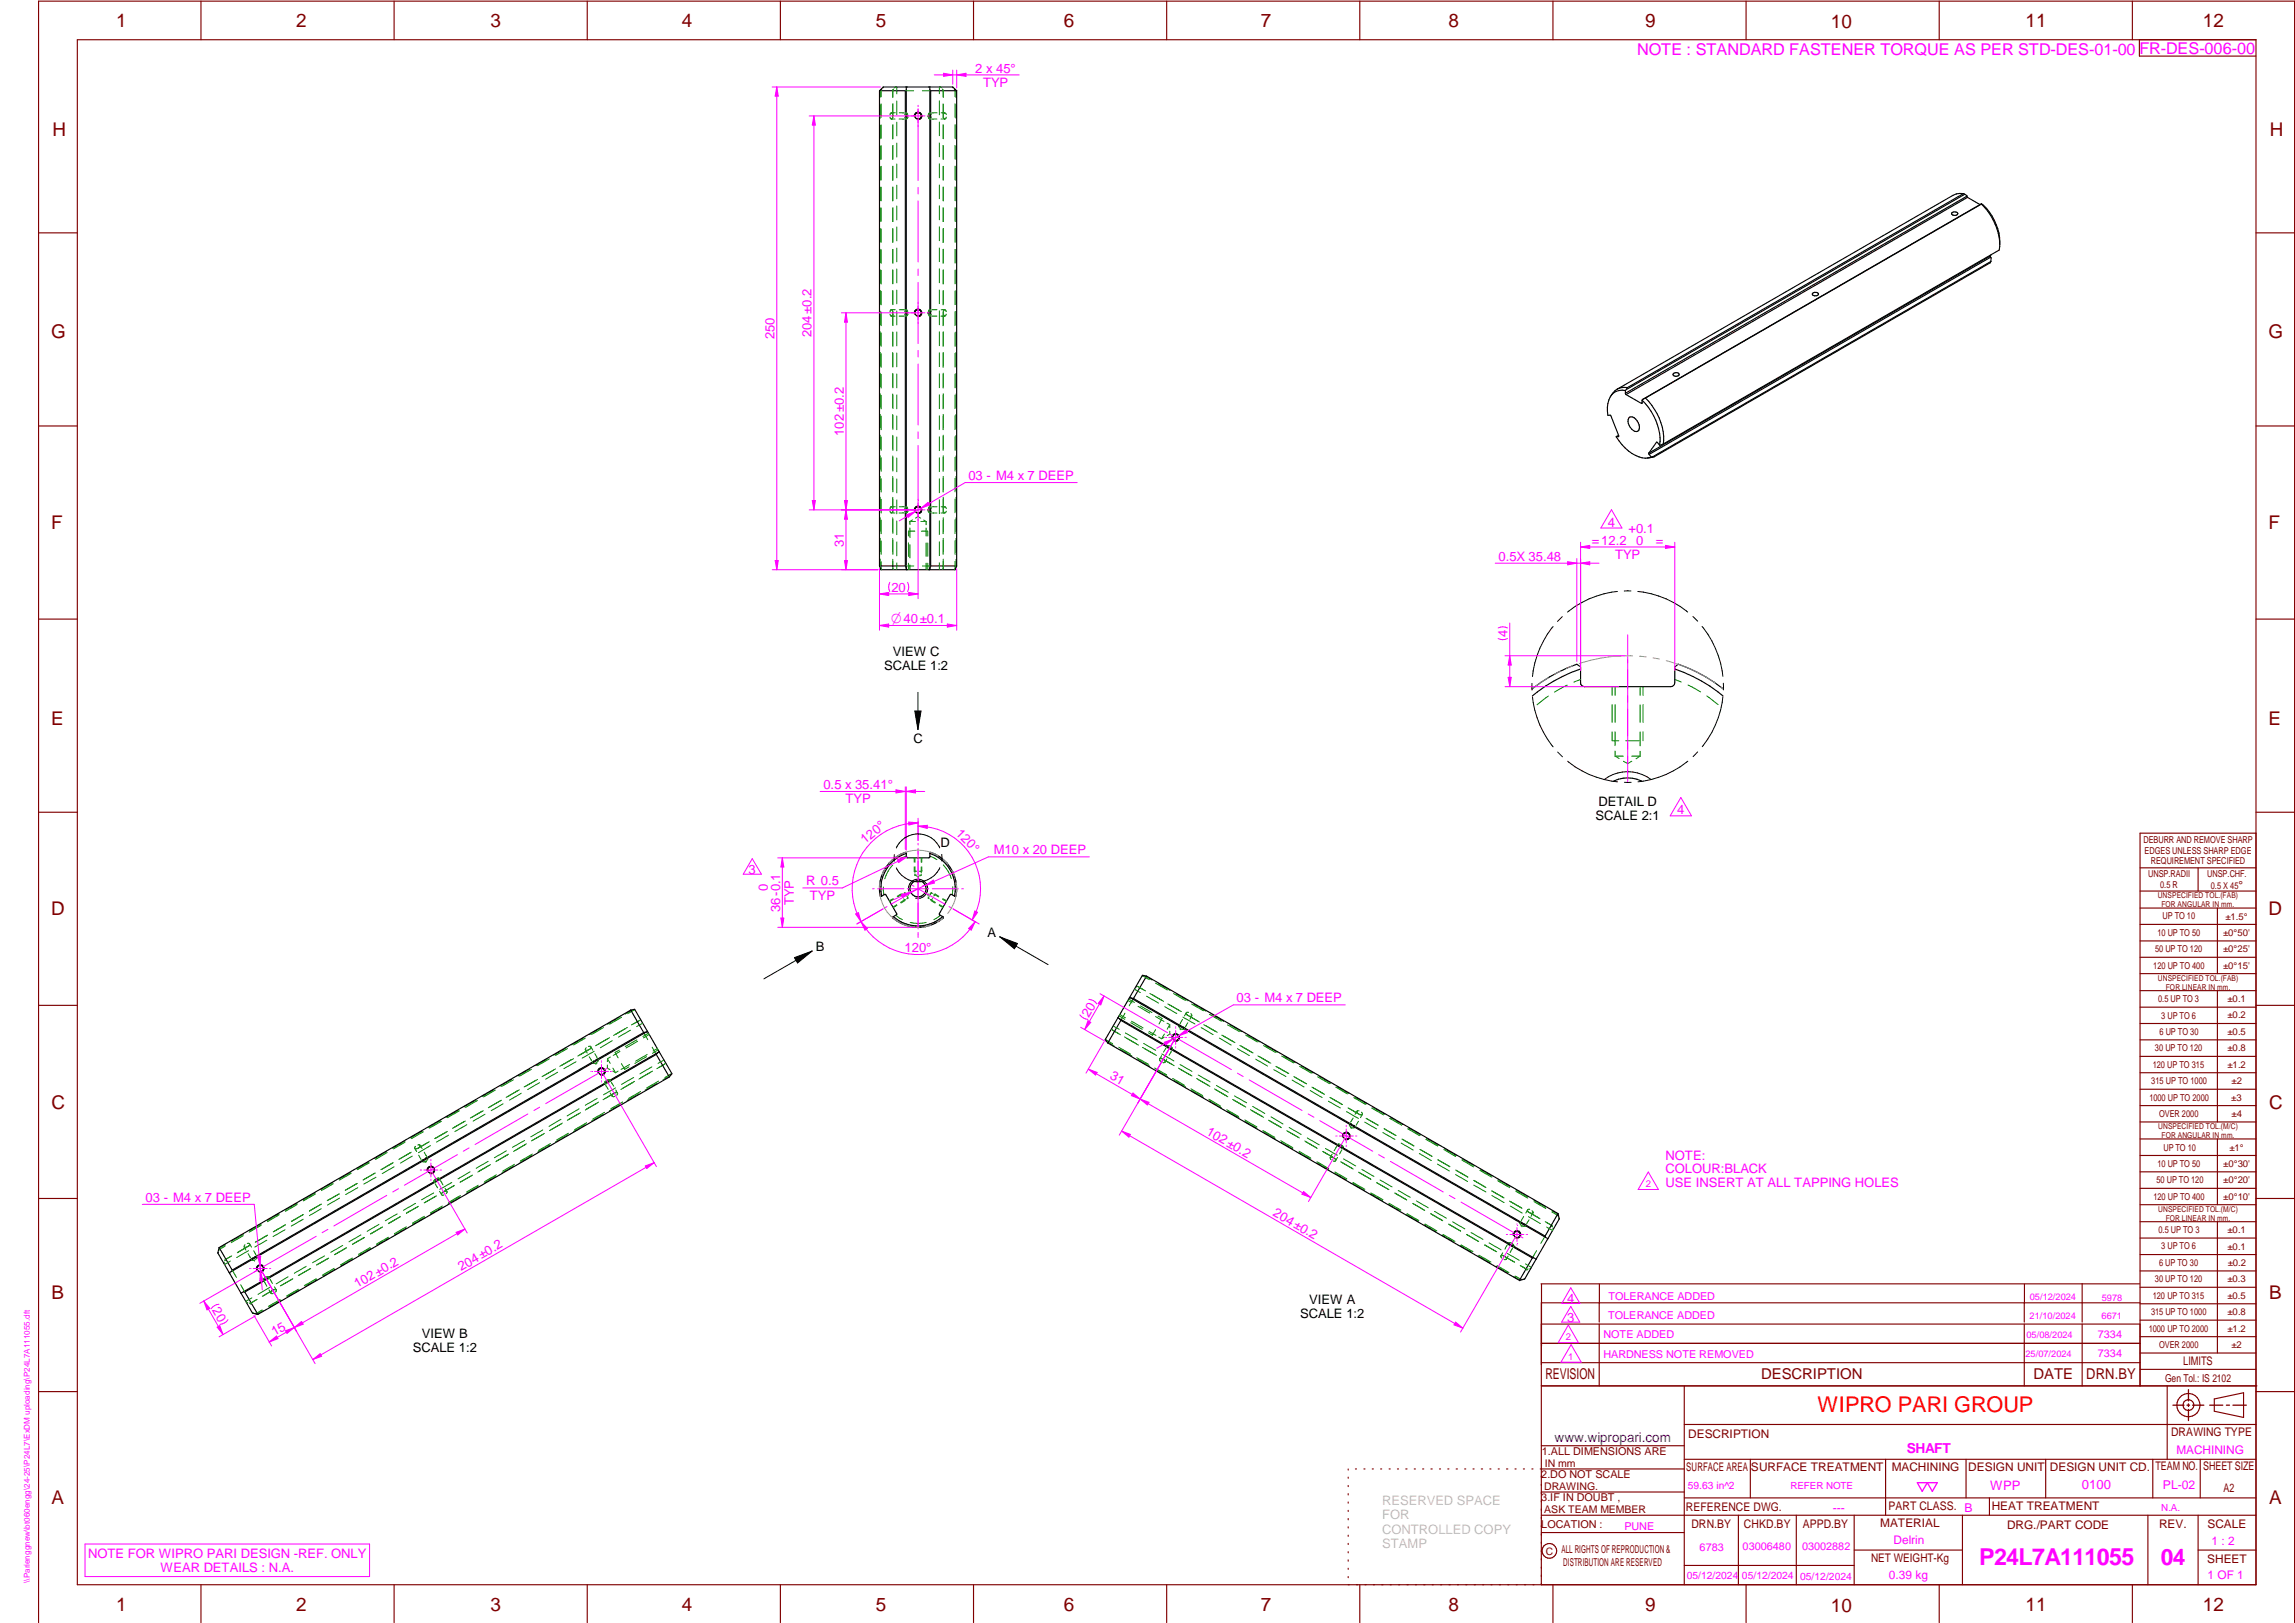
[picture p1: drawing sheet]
<svg xmlns="http://www.w3.org/2000/svg" width="594mm" height="420mm" viewBox="0 0 594 420" stroke-linecap="round" stroke-linejoin="round" font-family="sans-serif">
<defs><g id="words">
<text font-size="6" fill="#f0f" x="512.4" y="405.2">P24L7A111055</text>
<text font-size="5.9" fill="#f0f" x="559.4" y="405.1">04</text>
<text font-size="5.6" fill="#f00" x="470.5" y="365.5">WIPRO PARI GROUP</text>
<g font-size="4.9" fill="#800000">
<text x="30" y="6.9">1</text>
<text x="76.7" y="6.9">2</text>
<text x="127" y="6.9">3</text>
<text x="176.5" y="6.9">4</text>
<text x="226.7" y="6.9">5</text>
<text x="275.4" y="6.9">6</text>
<text x="326.4" y="6.9">7</text>
<text x="375" y="6.9">8</text>
<text x="425.8" y="6.9">9</text>
<text x="473.9" y="7.3">10</text>
<text x="524.3" y="6.9">11</text>
<text x="570.2" y="6.9">12</text>
<text x="13.6" y="35.1">H</text>
<text x="587.6" y="35.1">H</text>
<text x="13.2" y="87.5">G</text>
<text x="587.2" y="87.5">G</text>
<text x="13.2" y="137">F</text>
<text x="587.2" y="137">F</text>
<text x="13.2" y="187.6">E</text>
<text x="587.2" y="187.6">E</text>
<text x="13.2" y="237">D</text>
<text x="587.2" y="237">D</text>
<text x="13.4" y="287.1">C</text>
<text x="587.4" y="287.1">C</text>
<text x="13.4" y="336.2">B</text>
<text x="587.4" y="336.2">B</text>
<text x="13.4" y="389.3">A</text>
<text x="587.4" y="389.3">A</text>
<text x="30" y="416.9">1</text>
<text x="76.7" y="416.9">2</text>
<text x="127" y="416.9">3</text>
<text x="176.5" y="416.9">4</text>
<text x="226.7" y="416.9">5</text>
<text x="275.4" y="416.9">6</text>
<text x="326.4" y="416.9">7</text>
<text x="375" y="416.9">8</text>
<text x="425.8" y="416.9">9</text>
<text x="473.9" y="417.3">10</text>
<text x="524.3" y="416.9">11</text>
<text x="570.2" y="416.9">12</text>
</g>
<g font-size="4.2" fill="#f0f">
<text x="423.7" y="14.3">NOTE : STANDARD FASTENER TORQUE AS PER STD-DES-01-00</text>
<text x="553.8" y="14">FR-DES-006-00</text>
</g>
<g font-size="3.9" fill="#800000">
<text x="400" y="357.1">REVISION</text>
<text x="455.9" y="357.1">DESCRIPTION</text>
<text x="526.4" y="357.1">DATE</text>
<text x="540" y="357.1">DRN.BY</text>
</g>
<text font-size="3.7" fill="#f0f" x="230.7" y="161.3">O40±0.1</text>
<text font-size="3.6" fill="#f0f" x="493.6" y="376.1">SHAFT</text>
<text font-size="3.5" fill="#00f" x="402.4" y="373.3">www.wipropari.com</text>
<g font-size="3.4" fill="#f0f">
<text x="252.5" y="18.8">2 x 45°</text>
<text x="254.5" y="22.4">TYP</text>
<text x="200.5" y="87.8" transform="rotate(-90 200.5 87.8)">250</text>
<text x="210.1" y="87.3" transform="rotate(-90 210.1 87.3)">204±0.2</text>
<text x="218.4" y="112.8" transform="rotate(-90 218.4 112.8)">102±0.2</text>
<text x="250.7" y="124.3">03 - M4 x 7 DEEP</text>
<text x="416.2" y="136.3">4</text>
<text x="421.5" y="137.9">+0.1</text>
<text x="218.4" y="141.6" transform="rotate(-90 218.4 141.6)">31</text>
<text x="412.1" y="141">=12.2</text>
<text x="423.5" y="141">0</text>
<text x="428.7" y="141">=</text>
<text x="387.9" y="145.2">0.5X 35.48</text>
<text x="418.1" y="144.6">TYP</text>
<text x="230.8" y="153.2">20</text>
<text x="390.2" y="164.9" transform="rotate(-90 390.2 164.9)">4</text>
<text x="213.1" y="204.3">0.5 x 35.41°</text>
<text x="218.9" y="207.9">TYP</text>
<text x="247.3" y="215.9" transform="rotate(46 247.3 215.9)">120°</text>
<text x="434.2" y="210.8">4</text>
<text x="223.9" y="218.5" transform="rotate(-39 223.9 218.5)">120°</text>
<text x="257.3" y="221.2">M10 x 20 DEEP</text>
<text x="193.8" y="226.2">3</text>
<text x="198.8" y="230.8" transform="rotate(-90 198.8 230.8)">0</text>
<text x="208.7" y="229.2">R 0.5</text>
<text x="209.7" y="232.9">TYP</text>
<text x="201.9" y="236.1" transform="rotate(-90 201.9 236.1)">36-0.1</text>
<text x="205.5" y="234.3" transform="rotate(-90 205.5 234.3)">TYP</text>
<text x="234.1" y="246.5">120°</text>
<text x="281.8" y="263.5" transform="rotate(-60 281.8 263.5)">20</text>
<text x="320.1" y="259.5">03 - M4 x 7 DEEP</text>
<text x="287.1" y="279.2" transform="rotate(30 287.1 279.2)">31</text>
<text x="312" y="293.6" transform="rotate(30 312 293.6)">102±0.2</text>
<text x="431.2" y="300.2">NOTE:</text>
<text x="431.2" y="303.8">COLOUR:BLACK</text>
<text x="37.7" y="311.1">03 - M4 x 7 DEEP</text>
<text x="431.2" y="307.4">USE INSERT AT ALL TAPPING HOLES</text>
<text x="329.3" y="314.6" transform="rotate(30 329.3 314.6)">204±0.2</text>
<text x="119.4" y="329.1" transform="rotate(-30 119.4 329.1)">204±0.2</text>
<text x="92.5" y="333.5" transform="rotate(-30 92.5 333.5)">102±0.2</text>
<text x="54.8" y="339.2" transform="rotate(60 54.8 339.2)">20</text>
<text x="405.7" y="337.3">4</text>
<text x="71" y="345.9" transform="rotate(-30 71 345.9)">15</text>
<text x="405.6" y="342.1">3</text>
<text x="515.2" y="385.7">WPP</text>
<text x="538.9" y="385.6">0100</text>
<text x="22.8" y="403.3">NOTE FOR WIPRO PARI DESIGN -REF. ONLY</text>
<text x="41.6" y="406.9">WEAR DETAILS : N.A.</text>
</g>
<g font-size="3.4">
<text x="228.8" y="173.5">SCALE 1:2</text>
<text x="231.1" y="169.9">VIEW C</text>
<text x="236.4" y="192.4">C</text>
<text x="413.8" y="208.6">DETAIL D</text>
<text x="413" y="212.2">SCALE 2:1</text>
<text x="243.5" y="219.3">D</text>
<text x="255.6" y="242.5">A</text>
<text x="211.2" y="246.2">B</text>
<text x="336.5" y="341.1">SCALE 1:2</text>
<text x="338.9" y="337.5">VIEW A</text>
<text x="109.2" y="346.3">VIEW B</text>
<text x="106.8" y="349.9">SCALE 1:2</text>
</g>
<g font-size="3.4" fill="#c0c0c0">
<text x="357.8" y="389.5">RESERVED SPACE</text>
<text x="357.8" y="393.3">FOR</text>
<text x="357.8" y="397">CONTROLLED COPY</text>
<text x="357.8" y="400.8">STAMP</text>
</g>
<g font-size="3.1" fill="#800000">
<text x="565.1" y="353.5">LIMITS</text>
<text x="562" y="371.7">DRAWING TYPE</text>
<text x="437" y="372.3">DESCRIPTION</text>
<text x="436.5" y="380.8">SURFACE AREA</text>
<text x="453.3" y="380.8">SURFACE TREATMENT MACHINING</text>
<text x="509.5" y="380.8">DESIGN UNIT DESIGN UNIT CD.</text>
<text x="558" y="380.6">TEAM NO.</text>
<text x="570.3" y="380.7">SHEET SIZE</text>
<text x="575.6" y="386.1">A2</text>
<text x="436.4" y="391.1">REFERENCE DWG.</text>
<text x="437.8" y="395.5">DRN.BY</text>
<text x="451.4" y="395.4">CHKD.BY</text>
<text x="466.6" y="395.5">APPD.BY</text>
<text x="486.7" y="395.4">MATERIAL</text>
<text x="488.9" y="390.9">PART CLASS. B</text>
<text x="515.6" y="390.9">HEAT TREATMENT</text>
<text x="519.6" y="395.9">DRG./PART CODE</text>
<text x="558.9" y="395.5">REV.</text>
<text x="571.4" y="395.6">SCALE</text>
<text x="484.3" y="404.2">NET WEIGHT-Kg</text>
<text x="571.4" y="404.7">SHEET</text>
</g>
<g font-size="3.1" fill="#f0f">
<text x="563.4" y="376.3">MACHINING</text>
<text x="559.9" y="385.4">PL-02</text>
<text x="474.4" y="391.4">---</text>
<text x="490.2" y="399.7">Delrin</text>
<text x="572.5" y="399.9">1 : 2</text>
<text x="488.9" y="408.6">0.39 kg</text>
<text x="571.4" y="408.8">1 OF 1</text>
</g>
<text font-size="3" fill="#800000" x="579.5" y="230.1">°</text>
<g font-size="2.8" fill="#f0f">
<text x="416.3" y="341.3">TOLERANCE ADDED</text>
<text x="416.3" y="336.5">TOLERANCE ADDED</text>
<text x="415.1" y="346.4">NOTE ADDED</text>
<text x="543" y="346.5">7334</text>
<text x="415.1" y="351.5">HARDNESS NOTE REMOVED</text>
<text x="543" y="351.4">7334</text>
<text x="420.5" y="396">PUNE</text>
<text x="440" y="401.5">6783</text>
<text x="451.1" y="401.3">03006480</text>
<text x="466.5" y="401.2">03002882</text>
</g>
<g font-size="2.8" fill="#800000">
<text x="560.4" y="357.7">Gen Tol.: IS 2102</text>
<text x="399.1" y="376.6">1.ALL DIMENSIONS ARE</text>
<text x="399" y="382.7">2.DO NOT SCALE</text>
<text x="399" y="388.7">3.IF IN DOUBT ,</text>
<text x="399" y="395.4">LOCATION :</text>
<text x="404.2" y="402">ALL RIGHTS OF REPRODUCTION &amp;</text>
<text x="404.7" y="405.4">DISTRIBUTION ARE RESERVED</text>
</g>
<g font-size="2.7" fill="#800000">
<text x="399.9" y="379.7">IN mm</text>
<text x="399.7" y="385.7">DRAWING.</text>
<text x="399.7" y="391.8">ASK TEAM MEMBER</text>
<text x="400.1" y="402.5">C</text>
</g>
<g font-size="2.7" fill="#f0f">
<text x="436.9" y="385.4">59.63 in^2</text>
<text x="436.6" y="408.7">05/12/2024</text>
<text x="450.9" y="408.8">05/12/2024</text>
<text x="466" y="408.9">05/12/2024</text>
</g>
<g font-size="2.5" fill="#800000">
<text x="554.9" y="218.3">DEBURR AND REMOVE SHARP</text>
<text x="555.2" y="221">EDGES UNLESS SHARP EDGE</text>
<text x="556.1" y="227.1">UNSP.RADII</text>
<text x="556.8" y="223.8">REQUIREMENT SPECIFIED</text>
<text x="571.4" y="226.9">UNSP.CHF.</text>
<text x="559.2" y="229.9">0.5 R</text>
<text x="572.3" y="230.1">0.5 X 45</text>
<text x="559.8" y="238">UP TO 10</text>
<text x="576.1" y="238.1">±1.5°</text>
<text x="558.5" y="242.2">10 UP TO 50</text>
<text x="575.5" y="242.3">±0°50'</text>
<text x="557.4" y="250.7">120 UP TO 400</text>
<text x="557.9" y="246.5">50 UP TO 120</text>
<text x="575.5" y="250.7">±0°15'</text>
<text x="575.5" y="246.5">±0°25'</text>
<text x="558.7" y="259.4">0.5 UP TO 3</text>
<text x="559.5" y="263.7">3 UP TO 6</text>
<text x="576.6" y="263.6">±0.2</text>
<text x="576.6" y="259.4">±0.1</text>
<text x="559" y="267.9">6 UP TO 30</text>
<text x="576.6" y="267.9">±0.5</text>
<text x="557.8" y="272.2">30 UP TO 120</text>
<text x="576.6" y="272.2">±0.8</text>
<text x="556.9" y="280.7">315 UP TO 1000</text>
<text x="557.3" y="276.4">120 UP TO 315</text>
<text x="576.6" y="276.4">±1.2</text>
<text x="577.7" y="280.7">±2</text>
<text x="556.4" y="284.9">1000 UP TO 2000</text>
<text x="577.6" y="284.9">±3</text>
<text x="558.9" y="289.2">OVER 2000</text>
<text x="577.7" y="289.3">±4</text>
<text x="560" y="297.9">UP TO 10</text>
<text x="577.1" y="297.9">±1°</text>
<text x="558.5" y="302.1">10 UP TO 50</text>
<text x="575.5" y="302.1">±0°30'</text>
<text x="557.4" y="310.6">120 UP TO 400</text>
<text x="558.2" y="306.3">50 UP TO 120</text>
<text x="575.5" y="310.6">±0°10'</text>
<text x="575.5" y="306.4">±0°20'</text>
<text x="558.8" y="319.2">0.5 UP TO 3</text>
<text x="559.4" y="323.4">3 UP TO 6</text>
<text x="576.6" y="319.2">±0.1</text>
<text x="576.6" y="323.5">±0.1</text>
<text x="558.9" y="327.7">6 UP TO 30</text>
<text x="576.7" y="327.7">±0.2</text>
<text x="557.8" y="332">30 UP TO 120</text>
<text x="576.6" y="332">±0.3</text>
<text x="556.8" y="340.5">315 UP TO 1000</text>
<text x="557.3" y="336.3">120 UP TO 315</text>
<text x="576.6" y="336.3">±0.5</text>
<text x="576.6" y="340.5">±0.8</text>
<text x="556.2" y="344.7">1000 UP TO 2000</text>
<text x="576.6" y="344.7">±1.2</text>
<text x="558.9" y="349">OVER 2000</text>
<text x="577.6" y="349">±2</text>
</g>
<g font-size="2.5" fill="#f0f">
<text x="426" y="307.3">2</text>
<text x="405.3" y="346.9">2</text>
<text x="406" y="352">1</text>
<text x="463.5" y="385.5">REFER NOTE</text>
<text x="559.5" y="391.1">N.A.</text>
</g>
<g font-size="2.4" fill="#f0f">
<text x="525.4" y="341.4">21/10/2024</text>
<text x="525.4" y="336.5">05/12/2024</text>
<text x="544" y="341.6">6671</text>
<text x="544.1" y="336.8">5978</text>
<text x="524.6" y="346.5">05/08/2024</text>
<text x="524.3" y="351.2">25/07/2024</text>
</g>
<g font-size="2.1" fill="#800000">
<text x="558.5" y="232.4">UNSPECIFIED TOL.(FAB)</text>
<text x="559.5" y="234.7">FOR ANGULAR IN mm.</text>
<text x="558.6" y="253.9">UNSPECIFIED TOL.(FAB)</text>
<text x="560.7" y="256.3">FOR LINEAR IN mm.</text>
<text x="558.7" y="292.3">UNSPECIFIED TOL.(M/C)</text>
<text x="559.6" y="294.7">FOR ANGULAR IN mm.</text>
<text x="558.7" y="313.7">UNSPECIFIED TOL.(M/C)</text>
<text x="560.6" y="316.1">FOR LINEAR IN mm.</text>
</g>
<text font-size="2.1" fill="#f0f" x="7.7" y="409.8" transform="rotate(-90 7.7 409.8)">\\Parienggnew\bt060engg\24-25\P24L7\ExDM uploading\P24L7A111055.dft</text>
</g></defs>
<g fill="none" stroke="#800000" stroke-width=".3">
<path d="M20 10.3h564v400h-564zM52 .3v10M102 .3v10M152 .3v10M202 .3v10M252 .3v10M302 .3v10M352 .3v10M402 .3v10M452 .3v10M502 .3v10M552 .3v10"/>
<path d="M553.8 10.3v4.2h30.1M10 60.3h10M584 60.3h10M10 110.3h10M584 110.3h10M10 160.3h10M584 160.3h10M10 210.3h10M584 215.7h-30v143.1M584 210.3h10M554 224.7h30M554 230.7h30"/>
<path d="M554 235.1h30M554 239.3h30M569 224.7v6M574 235.1v17M554 243.6h30M554 247.8h30M554 252.1h30M554 256.5h30M574 256.5v33.9M10 260.3h10M554 260.7h30M554 265h30"/>
<path d="M554 269.2h30M554 273.5h30M554 277.7h30M584 260.3h10M554 282h30M554 286.2h30M554 290.4h30M554 294.9h30M554 299.1h30M574 294.9v17M10 310.3h10M554 303.4h30"/>
<path d="M554 307.6h30M554 311.9h30M554 316.3h30M574 316.3v34M584 310.3h10M398.9 332.4h155M399 332.4v16M414 337.3v5M414 332.4v5M524 337.3v5M524 332.4v5M539 332.3v10"/>
<path d="M554 320.5h30M554 324.8h30M554 329h30M554 333.2h30M554 337.5h30M554 337.3h-155v73M399 358.8h185.2M399 352.8h155M399 347.8h155M399 342.8h155M414 342.8v16M436 358.8v51.5"/>
<path d="M524 342.8v16M539 342.8v16M554 341.8h30M554 346h30M554 350.3h30M554 354.5h30M561 358.8v19M10 360.3h10M399 374.3h37M436 368.8h148M436 377.8h148M453.1 377.8v10"/>
<path d="M488.1 377.8v14.5M508.9 377.8v10M529.5 377.8v10M557.3 377.8v10M569.5 377.8v10M573.2 362.2l7.6-1.6v6.3l-7.6-1.6zM584 360.3h10M349 380.3v.3M349 382.4v.3M349 384.6v.3M349 386.7v.3M349 388.8v.3"/>
<path d="M349 391v.3M349 393.1v.3M349 395.3v.3M349 397.4v.3M349 399.5v.3M350.9 380.3h.2M353.1 380.3h.2M355.2 380.3h.3M357.4 380.3h.3M359.6 380.3h.3M361.7 380.3h.3M363.9 380.3h.3"/>
<path d="M366.1 380.3h.3M368.3 380.3h.2M370.4 380.3h.3M372.6 380.3h.3M374.8 380.3h.3M376.9 380.3h.4M379.1 380.3h.3M381.3 380.3h.3M383.4 380.3h.4M385.6 380.3h.3M387.8 380.3h.3M390 380.3h.3"/>
<path d="M392.2 380.3h.3M394.3 380.3h.3M396.5 380.3h.3M398.7 380.3h37.3M399 386.2h37M399 396.7h37M436 387.8h148M450 392.3v18M465 392.3v18M480 392.3v18M508 392.3v18M515 387.8v4.5"/>
<path d="M556 392.3v18M569 392.3v18M584 392.3h-185M52 410.3v9.7M102 410.3v9.7M152 410.3v9.7M202 410.3v9.7M252 410.3v9.7M302 410.3v9.7M349 401.7v.3M349 403.8v.4M349 406v.3"/>
<path d="M349 408.1v.3M352 410.3v9.7M402 410.3v9.7M436 405.3h44M452 410.3v9.7M480 401.3h28M502 410.3v9.7M552 410.3v9.7M569 401.3h15M10 420v-419.7h584v419.7"/>
<circle cx="566.5" cy="363.8" r="2.99"/>
<circle cx="566.5" cy="363.7" r="1.41"/>
<circle cx="401.1" cy="401.5" r="1.9"/>
</g>
<g fill="none" stroke="#f0f" stroke-width=".26">
<path d="M237.7 218.3v.4M237.7 219.6v6.8M225.9 230.1h.4M227.2 230.1h6.8M229.6 234.7l-.4 .2M234.9 230.1h.3M235.8 230.1h3.6M236.1 229.2l.5 .2M237.5 230l7.2 4.1M237.7 227.3v.4M237.7 232.5v.3M237.7 233.8v6.7"/>
<path d="M237.7 228.3v3.6M237.8 230l-7.3 4.1M239.2 229.2l-.5 .2M240 230.1h.4M241.3 230.1h6.8M245.7 234.7l.4 .2M249 230.1h.4M237.7 241.4v.4M406.6 333.4l2.4 4h-4.7zM406.6 338.2l2.3 4.1h-4.7zM22 399.7h73.7v8.4h-73.7z"/>
</g>
<path d="M566.5 359.7v3M562.5 363.8h2.9M566.1 363.8h.7M566.5 363.4v.7M566.5 364.9v2.8M567.6 363.8h2.9M572 363.8h3.4M576.3 363.8h.8M578 363.8h3.5" fill="none" stroke="#800000" stroke-width=".34"/>
<g fill="none" stroke="#000" stroke-width=".3">
<path d="M228.2 232l-.4-.1a9.9 9.9 0 0 1 6.6-11.3l.2 .2v1l.3 .3h5.5l.3-.3v-1l.2-.2a10 10 0 0 1 6.6 11.3l-.4 .1M228.2 232l.8-.4h.3l2.8 4.9-.1 .4-.7 .4M231.3 237.3l-.2 .4a10.1 10.1 0 0 0 13.1 0l-.2-.4M234.6 220.9a9.6 9.6 0 0 0-6.4 11.1M240.7 220.9a9.6 9.6 0 0 1 6.4 11.1M244 237.3a9.6 9.6 0 0 1-12.7 0M247.1 232l-.8-.4h-.4l-2.7 4.9v.4l.8 .4"/>
<circle cx="237.6" cy="230.1" r="2.1"/>
</g>
<g fill="none" stroke="#008000" stroke-width=".26">
<path d="M228.7 229.6l.1 2M231.1 223.9a8.6 8.6 0 0 0-2.1 3.6M231.2 232.7l-1 .5M231.3 232.8l-1 .6M231.9 236.9l1.7 1.2M232.1 234.2l-1 .6M232.2 234.4l-1 .6M232.2 232l1-.6 .4 .6M233.6 231.4l-1.2 .8M233.9 232.7l.3 .5-1 .6M234.2 231.1l.3 .5M234.2 231.1l.3 .2"/>
<path d="M234.2 231.1l-.2 .2M234.4 232.9l-1.3 .7M234.6 221.6l-1.9 .9M234.8 232.1l.2 .4M234.8 231.4l.2 .2v.3M235 232.5l-.3 .2M235 232.2v.3M235.6 238.8a8.4 8.4 0 0 0 4.1 0M236.6 222.1v1.1M236.6 224.4v1.2h.7M236.8 226.6h.5M236.8 222.1v1.1"/>
<path d="M236.8 224.4v1.4M236.8 226.6l.3 .1M236.8 226.2v.4M237.9 226.9l-.2 .2-.3-.2M237.9 226.6h.6M238.5 222.1v1.1M238.5 224.5v1.4M238.5 226.3v.3M238.5 226.6l-.3 .1M238.6 222.1v1.1M238.6 224.4v1.2h-.6M240.3 232.2v.3"/>
<path d="M240.3 232.5l.2 .2M240.5 232.1l-.2 .4M240.5 231.4l-.3 .2v.3M240.7 221.6l1.8 .9M240.8 232.9l1.3 .7M241.1 231.1l.3 .2M241.1 231.1l-.3 .5M241.1 231.1l-.3 .2M241.4 232.6l-.4 .6 1.1 .6M241.7 231.5l1.2 .7M241.7 232l.4-.6 .9 .6M243.1 234.4l1 .6"/>
<path d="M243.2 234.2l1 .6M243.5 236.9l-1.8 1.2M244 232.8l1 .6M244.1 232.7l1 .5M244.2 223.9a8.1 8.1 0 0 1 2 3.6M246.6 229.6l-.1 2"/>
</g>
<path d="M235.2 230.7a2.49 2.49 0 0 1 2.3-3.1 2.49 2.49 0 0 1 2.6 2.7 2.49 2.49 0 0 1-3.1 2.2" fill="none" stroke="#000" stroke-width=".26"/>
<path d="M244 237.7l-1.4 1M247.6 230.1a10 10 0 0 1-2.3 6.4" fill="none" stroke="#949494" stroke-width=".26"/>
<path d="M227.8 231.7a10 10 0 0 0 9.8 8.4M227.8 228.3l-.1 1.7M229 225l-.7 1.5M241 239.5l-1.6 .4M242.7 221.5a10 10 0 0 0-12.6 2.1M244.2 222.5l1.2 1.3M246.4 225.3l.7 1.5M247.5 228.6l.1 1.5" fill="none" stroke="#949494" stroke-width=".26"/>
<path d="M237.7 220.3v.8M237.7 222.9v17.1M237.7 241.9v.8" fill="none" stroke="#f0f" stroke-width=".26"/>
<path d="M258.8 242.5l4.6 1.8-.8 1.3zM258.8 242.5l12.5 7.2M303.4 268.8a.99 .99 0 0 1 .8-1.2 .99 .99 0 0 1 1.1 1.1 .99 .99 0 0 1-1.2 .8M347.5 294.3a1 1 0 0 1 1-1.2 1 1 0 0 1 1 1.1 1 1 0 0 1-1.3 .9M391.7 319.8a1.01 1.01 0 0 1 .9-1.2 1.01 1.01 0 0 1 1.1 1.1 1.01 1.01 0 0 1-1.3 .8" fill="none" stroke="#000" stroke-width=".26"/>
<path d="M258.8 242.5l4.6 1.8-.8 1.3z" fill="#000"/>
<g fill="none" stroke="#008000" stroke-width=".26">
<path d="M292 259l1 .6M292.2 258.7l1.5 .8M293.4 258.5l-1.1 1.9M293.7 256.1l1.5 .9M294.1 255.3h.1M294.3 255.4h.2M294.5 255.4h.1M294.5 255.4l1.5 .9M294.8 255.6l1.7 .9M295.6 252.6l.1 .1M295.9 252.7h.1M296 252.7l1.5 .9"/>
<path d="M296 252.7l.2 .1M296.5 252.8l1.7 .9M296.8 257.9l3.1 1.8M297.6 257.2l3.1 1.8M298.1 257.4l3.1 1.8M299.1 254.5l3.1 1.8M299.8 254.6l3 1.8M302.3 259.9l3 1.8M303.8 257.2l3 1.8M304.5 257.3l3 1.8M308.4 259.9l3.1 1.8M309.1 260l3 1.7"/>
<path d="M286.2 269l.1 .1M286.4 269.2v.1M286.4 269.3l.1 .2M286.4 269.3l1.6 .9M286.7 269.7l1.7 1M287.7 266.4h.1M287.9 266.6v.1M287.9 266.7h.3M287.9 266.7l1.6 .8M288.2 265.6l1.5 .9M288.4 266.9l1.7 1M289.6 271.1l3 1.8"/>
<path d="M289.7 263l1.5 .9M289.8 262.6l1.5 .9M289.9 271.6l3.1 1.8M291.1 268.4l3.1 1.8M291.2 262.3l-1.1 1.9M291.3 267.4l3.1 1.8M291.6 268.8l3.1 1.8M292.7 264.8l3 1.7M292.9 264.4l3 1.7M294.3 273.8l3 1.7M294.6 260.5l3 1.8M294.6 274.3l3 1.8"/>
<path d="M295.2 260.4l3 1.7M295.7 271.1l3.1 1.8M296 270.1l3.2 1.8M296.3 271.5l3 1.7M297.4 267l1.8 1.1M298.9 276.5l3.1 1.8M299.1 263.1l2.2 1.3M299.1 266.6l-.8 1.4-1-.6M299.2 276.9l3.1 1.8M299.8 263l1 .7-.8 1.4M300 268.5l.7 .4M300.2 274.2l.2 .5"/>
<path d="M300.4 273.8l3.1 1.8M300.7 273.3l-.5 .9M300.7 274.1l-.5 .1M300.8 272.8l3.1 1.9M300.9 274.2l3 1.7M301.3 274.4l.3 .6M301.4 268.5l-.7 .4M301.4 267.7l-.7 1.2M301.5 260.6l3.1 1.8M301.6 275l-.6 .1M301.8 271.3l-.6 1.1M302 274.2l-.4 .8"/>
<path d="M302.1 264.9l.7 .4M302.1 270.8l-.1 .2M302.1 270.8l.3 .6M302.7 270.7l-.6 .1M302.8 260.1l3 1.8M302.8 270.8h.1M302.8 265.3l-.7 1.1M302.8 267v.7l-.7 .4M302.8 265.3v.8M303 270.8l.1 .1M303 270.8h.1M303.2 271h.1"/>
<path d="M303.2 272.2l-.6 1M303.3 271.1l.2 .5M303.5 271.6l-.1 .3M303.5 271.6l-.5 .1M303.6 279.2l3.1 1.8M303.9 279.7l3 1.7M305 276.5l3.1 1.8M305.1 265.6l.3 .5M305.3 265.3l-.2 .3M305.5 275.6l3.1 1.8M305.5 266.2h.1M305.5 276.8l3.1 1.8"/>
<path d="M305.6 266.3h.1M305.7 265.5l-.6 .1M305.8 266.4h.1M306.1 263.9l-.6 1.1M306.2 263.3l3.1 1.8M306.3 265.8l.3 .6M306.6 266.4h-.6M306.7 266.1l-.1 .3M307 262.6l3 1.7M307.1 262.2l.2 .5M307.1 262.2l-.5 .8M307.4 262.8l3.1 1.7"/>
<path d="M307.5 264.8l-.7 1.1M307.7 262.1l-.6 .1M308.3 262.4l.2 .6M308.5 263l-.6 .1M308.5 263l-.5 .9M309.7 279.2l3.1 1.8M310.2 278.3l3.1 1.8M310.2 279.5l3 1.8M310.9 266l3.1 1.8M311.6 265.3l3.1 1.7M312 265.5l3.1 1.8M313.1 262.6l3.1 1.8"/>
<path d="M313.7 262.6l3.1 1.8M315.6 268.7l3.1 1.9M316.3 268l3.1 1.7M316.6 268.1l3.1 1.8M317.7 265.3l3.1 1.8M318.3 265.3l3.1 1.8M320.3 271.5l3.1 1.8M320.9 270.6l3.1 1.8M321.3 270.8l3.1 1.8M322.4 268l3.1 1.7M323 268l3 1.7M325 274.2l3.1 1.8"/>
<path d="M325.6 273.3l3.1 1.8M325.9 273.5l3.1 1.8M327.1 270.7l3.1 1.8M327.6 270.7l3.1 1.7M329.7 276.9l3.2 1.8M330.3 276.1l3 1.7M330.5 276.2l3.1 1.7M331.8 273.4l3 1.8M332.2 273.3l3.1 1.8M334.5 279.6l3.1 1.8M334.9 278.7l3.1 1.8M335.2 278.8l3 1.8"/>
<path d="M336.4 276.1l3.1 1.7M336.9 276l3 1.8M341.1 278.8l3.1 1.7M341.5 278.7l3 1.8M308.3 281.9l3 1.7M308.5 282.3l3 1.8M312.9 284.6l3.1 1.7M313.1 285l3.1 1.8M314.4 281.9l3.1 1.8M314.8 282.2l3 1.7M314.9 281l3.1 1.8M317.6 287.3l3 1.8"/>
<path d="M317.7 287.7l3.1 1.7M319.1 284.6l3 1.8M319.4 284.8l3.1 1.8M319.6 283.7l3.1 1.8M322.2 289.9l3.1 1.8M322.4 290.3l3 1.8M323.7 287.3l3.1 1.8M324.1 287.5l3 1.8M324.3 286.4l3.1 1.8M326.9 292.7l3.1 1.7M327 293l3.1 1.8M328.4 290l3.1 1.8"/>
<path d="M328.7 290.2l3 1.7M329 289.1l3.1 1.9M331.5 295.3l3.1 1.8M331.6 295.7l3.1 1.7M333.1 292.7l3.3 1.9M333.7 291.9l3.1 1.8M336.2 298.4l3.1 1.7M336.2 298l3.1 1.8M337.7 295.4l3.1 1.7M337.9 295.5l3.1 1.8M338.4 294.6l3.1 1.8M339.2 282.3l3.1 1.8"/>
<path d="M339.6 281.4l3.1 1.8M339.8 281.5l3.1 1.8M342.4 298.1l3.1 1.7M342.6 298.2l3 1.8M343.1 297.3l3.1 1.8M343.9 285.1l3.1 1.8M344.2 284.1l3.1 1.8M344.3 299.7l.3 .5M344.5 284.2l3 1.8M344.8 298.8l-.5 .9M344.9 299.6l-.6 .1M345.5 299.9l.2 .6"/>
<path d="M345.8 281.4l3 1.8M346 296.8l-.7 1.1M346.1 281.3l3.1 1.8M346.2 299.6l-.5 .9M346.3 296.3l-.1 .2M346.3 296.3l.2 .5M346.8 296.2l-.5 .1M347 296.3h.1M347.2 296.3h.1M347.3 296.4h.1M347.4 296.5h.1M347.4 297.6l-.7 1.1"/>
<path d="M347.4 296.5l.3 .6M347.7 297.1l-.2 .2M347.7 297.1l-.6 .1M348.6 287.8l3.1 1.8M348.9 286.8l3.1 1.8M349.1 286.9l3 1.7M349.3 291l.2 .6M349.5 290.8l-.2 .2M349.6 291.7h.1M349.8 291.8h.1M349.9 291h-.6M350 291.9h.1"/>
<path d="M350.3 289.4l-.7 1.1M350.4 284.1l3.1 1.8M350.5 291.3l.2 .5M350.7 291.8l-.5 .1M350.8 284.1l3 1.7M350.9 291.6l-.2 .2M351.3 287.7l.2 .5M351.3 287.7l-.5 .8M351.7 290.3l-.7 1M351.8 287.6l-.5 .1M352.4 287.9l.3 .6M352.7 288.5h-.6"/>
<path d="M352.7 288.5l-.5 .8M353.3 290.5l3.1 1.8M353.6 289.5l3.1 1.8M353.7 289.5l3.1 1.8M355.1 286.9l3 1.7M355.4 286.7l3 1.8M358 293.2l3.1 1.8M358.3 292.2l3 1.8M358.3 292.2l3.1 1.8M359.7 289.5l3.1 1.8M360 289.4l3.1 1.7M362.7 295.9l3.1 1.8"/>
<path d="M363 294.9l3 1.8-3.1-1.8M364.4 292.2l3.1 1.8M364.7 292.1l3 1.7M367.4 298.6l3.1 1.8M367.6 297.6l3.1 1.7-3.1-1.7M369.1 294.9l3 1.8M369.3 294.7l3 1.8M373.8 297.6l3 1.8M373.9 297.4l3.1 1.8M340.9 301l3.1 1.8M340.9 300.7l3.1 1.8M345.5 303.7l3.1 1.8"/>
<path d="M345.6 303.4l3.1 1.8M345.7 300.5l-.5 .1M347 300.7l3.1 1.8M347.2 300.9l3.1 1.7M347.8 300l3.1 1.8M350.2 306.4l3 1.7M350.2 306.1l3.1 1.8M351.7 303.4l3.1 1.8M351.8 303.6l3.1 1.7M352.5 302.7l3.1 1.8M354.8 309l3 1.8M354.9 308.8l3.1 1.8"/>
<path d="M356.4 306.2l3 1.7M356.5 306.2l3 1.8M357.2 305.5l3.1 1.8M359.4 311.7l3.1 1.8M359.5 311.5l3.1 1.8M361.1 308.8l3 1.8M361.1 308.9l3 1.7M361.9 308.2l3.1 1.8M364.1 314.4l3 1.7M364.2 314.2l3.1 1.8M365.7 311.5l3.1 1.8M365.8 311.6l3 1.8"/>
<path d="M366.6 310.9l3.1 1.8M368.7 317.1l3 1.7M368.9 316.9l3 1.7M370.4 314.2l3.1 1.8M370.4 314.2l3 1.8M371.3 313.6l3.1 1.8M372.1 301.4l3.1 1.7M372.2 300.2l3.1 1.8M372.2 300.3l3.1 1.7M373.3 319.7l3.1 1.8M373.5 319.6l3.1 1.8M375 316.9l3 1.8"/>
<path d="M375 316.9l3.1 1.8M376 316.3l3.2 1.8M376.8 304.1l3.1 1.8M376.8 302.9l3.1 1.8M376.9 303l3.1 1.8M378.4 300.3l3.1 1.8M378.5 300.1l3.1 1.7M379.6 319.6l3.1 1.8M379.7 319.6l3.1 1.8M380.8 319.1l3.1 1.7M381.5 306.8l3.1 1.8M381.5 305.6l3.1 1.8"/>
<path d="M383.1 303l3.1 1.8M383.2 302.8l3 1.7M386.1 308.3l3.1 1.7M386.2 309.5l3.1 1.8M386.2 308.4l3.1 1.7M387.7 305.7l3.1 1.8M387.8 305.4l3.1 1.8M390.8 310.9l3 1.8M390.9 311l3.1 1.8M390.9 312.2l3.1 1.8M392.4 308.4l3.1 1.8M392.4 308.1l3.1 1.8"/>
<path d="M393.5 316.5l.2 .6M393.6 316.3l-.1 .2M393.8 317.2h.1M393.9 317.3h.1M394 317.3h.1M394 316.5h-.5M394.1 317.4h.1M394.4 314.9l-.6 1.1M394.6 316.8l.3 .6M394.9 317.4h-.6M395 317.2l-.1 .2M395.4 313.6l3 1.7"/>
<path d="M395.4 313.2l.3 .5M395.4 313.2l-.4 .8M395.6 313.7l3 1.8M395.6 315l3.1 1.7M395.8 315.8l-.6 1.1M396 313.1l-.6 .1M396.6 313.4l.2 .6M396.8 314l-.5 .1M396.8 314l-.5 .9M397.1 311.1l3 1.7M397.1 310.8l3 1.7M400 320l-1.1 1.9"/>
<path d="M400 316.3l1.6 .9M400.3 316.4l1.4 .9M400.3 317.7l1.6 .9M401.6 317.2h.1M401.7 313.4l1.5 1M401.7 313.8l1.6 .9M401.7 317.3l.2 .3M401.7 317.3h.1M402 318l.1 .3M403.3 314.5v.2M403.3 314.7l.1 .3M403.5 315.3l.1 .3"/>
<path d="M377.9 322.4l3.1 1.8M378.2 322.3l3.1 1.7M382.6 325.1l3 1.8M382.9 325l3 1.7M384.3 322.3l3 1.7M384.4 322.3l3 1.8M385.5 321.8l3.1 1.8M387.2 327.8l3.1 1.7M387.6 327.7l3 1.7M388.5 325.2l.2 .5M388.9 325l3.1 1.7M389 324.3l-.5 .9"/>
<path d="M389 325l3.1 1.8M389.1 325.1l-.6 .1M389.7 325.4l.2 .6M389.9 326l-.6 .1M390.2 322.3l-.7 1.1M390.2 324.5l3.1 1.8M390.4 325.2l-.5 .8M390.4 321.8l-.1 .2M390.4 321.8l.3 .6M391 321.7l-.6 .1M391.2 321.7v.1M391.4 321.8v.1"/>
<path d="M391.4 321.8h.1M391.5 322h.1M391.5 323.1l-.6 1.1M391.6 322l.3 .6M391.8 330.5l1.6 .8M391.9 322.6l-.2 .3M391.9 322.6l-.6 .1M392.2 330.3l1.5 .9M393.4 331.3h.1M393.5 327.6l1.5 .9M393.7 327.7l1.6 .9M393.7 331.2l-.1 .1"/>
<path d="M394 331.2h-.3M394.8 331l-.4 .1M394.9 327.2l1.5 .9M395.1 328.5h.1M395.3 328.6h.1M395.6 328.5l-.3 .1M396.3 328.3l-.3 .1M397.8 323.8l-1.1 1.9"/>
</g>
<g fill="none" stroke="#000" stroke-width=".3">
<path d="M292.4 258.2l.3 .2M292.4 258.2l-3 5.3M292.7 258.4l107.3 61.9M292.7 258.4l.7 .1M293.4 258.5l106.6 61.5M296.8 252.7l-1.1-.2-3.3 5.7M296.8 252.7l106.5 61.5M296.8 252.7l-3.4 5.8M286.8 270l106.5 61.5M289.4 263.5l-3.3 5.7 .7 .8M289.4 263.5l.3 .2M289.7 263.7l.4 .5"/>
<path d="M289.7 263.7l107.3 61.9M290.1 264.2l-3.3 5.8M290.1 264.2l106.6 61.5M400 320v.3M403.3 314.2l.3 1.3-2.9 5.2M403.3 314.2l-3.3 5.8M396.7 325.7l-3.4 5.8M397 325.6l-.3 .1M397 325.6l.6 .4M397.6 326l-2.9 5.1-1.4 .4M400 320.3l.7 .4M400.7 320.7l-3.1 5.3"/>
<circle cx="304.3" cy="268.6" r=".81"/>
<circle cx="348.5" cy="294.1" r=".8"/>
<circle cx="392.7" cy="319.6" r=".82"/>
</g>
<path d="M302.5 268.6h3.6M304.3 265.8v.1M304.3 266.1v.1M304.3 266.8v3.6M306.7 268.6h.1M307 268.6h.1" fill="none" stroke="#f0f" stroke-width=".26"/>
<g fill="none" stroke="#f0f" stroke-width=".26">
<path d="M301.6 268.6h.1M304.3 271v.1M304.3 271.2v.1M345.8 294.1h.1M346 294.1h.1M346.7 294.1h3.6M348.5 291.3v.1M348.5 291.6v.1M348.5 292.3v3.6M348.5 296.5h.1M348.5 296.7v.1M350.9 294.1h.1"/>
<path d="M351.1 294.1h.1M390.9 319.6h3.6M392.7 317.8v3.6M395 319.6h.1M395.3 319.6h.1"/>
</g>
<path d="M389.9 319.6h.2M390.2 319.6h.1M392.7 316.8v.1" fill="none" stroke="#f0f" stroke-width=".26"/>
<g fill="none" stroke="#f0f" stroke-width=".26">
<path d="M302.8 267.7l.7 .4M305.1 269l13.7 7.9M320.3 277.8l1.5 .9M323.4 279.6l13.7 7.9M338.6 288.4l1.5 .8M341.6 290.1l13.7 7.9M356.9 298.9l1.4 .9M359.9 300.7l13.7 7.9M375.2 309.5l1.4 .8M378.2 311.2l13.7 7.9M393.4 320l.8 .5M65.6 328.4h3.6"/>
<path d="M67.3 326.6v3.6M69.8 328.4h.1M70 328.4h.1M392.7 322.2v.1"/>
</g>
<path d="M205.6 247.9l4.6-1.7-3.7 3.1zM210.2 246.2l-12.5 7.2M154.7 277.6a.99 .99 0 0 1 .9-1.2 .99 .99 0 0 1 1.1 1.1 .99 .99 0 0 1-1.3 .8M110.6 303.1a1.01 1.01 0 0 1 .9-1.2 1.01 1.01 0 0 1 1 1.1 1.01 1.01 0 0 1-1.2 .9M66.4 328.6a1 1 0 0 1 .9-1.2 1 1 0 0 1 1.1 1.1 1 1 0 0 1-1.3 .9" fill="none" stroke="#000" stroke-width=".26"/>
<path d="M205.6 247.9l4.6-1.7-3.7 3.1z" fill="#000"/>
<g fill="none" stroke="#000" stroke-width=".3">
<path d="M163.3 261.5l3.3 5.8M163.3 261.5l-106.6 61.5M163.3 261.5l1-.2 3.3 5.7M166.6 267.3l-106.5 61.5M167.3 267.2l-107.3 61.9M167.3 267.2l-.7 .1M167.6 267l3 5.3M167.6 267l-.3 .2M169.9 273l-106.5 61.5M169.9 273l3.4 5.8M170.3 272.5l-107.2 61.9M170.3 272.5l-.4 .5"/>
<path d="M170.6 272.3l3.3 5.7-.6 .8M170.6 272.3l-.3 .2M173.3 278.8l-106.5 61.5M56.7 323l3.4 5.8M56.7 323l-.3 1.4 2.9 5.1M59.3 329.5l3.1 5.3M60 329.1l-.7 .4M60.1 328.8l-.1 .3M62.4 334.8l3 5.1 1.4 .4M63.1 334.4l.3 .1M63.1 334.4l-.7 .4M63.4 334.5l3.4 5.8"/>
<circle cx="155.7" cy="277.4" r=".81"/>
<circle cx="111.5" cy="302.9" r=".8"/>
<circle cx="67.4" cy="328.4" r=".83"/>
</g>
<g fill="none" stroke="#008000" stroke-width=".26">
<path d="M132.5 279.4l-3.1 1.8M132.9 279.5l-3.1 1.8M137.1 276.8l-3 1.8M137.6 276.8l-3.1 1.8M138.7 279.7l-3 1.7M139.1 279.4l-3 1.8M141.7 274.1l-3 1.8M142.2 274.1l-3.1 1.8M143.3 277l-3 1.7M143.8 276.7l-3.1 1.8M144.3 277.6l-3 1.8M146.3 271.4l-3 1.8"/>
<path d="M146.9 271.4l-3.1 1.8M147.9 274.3l-3 1.8M148.5 274.1l-3.1 1.7M149.1 274.9l-3.1 1.7M151 268.8l-3.1 1.7M151.5 271.8l.5 .8M151.5 271.8l.6 .1M151.5 268.7l-3 1.8M151.8 271.3l-.3 .5M152.3 270.9l.6 .1M152.5 273.6l.7 1M152.6 271.6l-3 1.8"/>
<path d="M152.9 271l.6 .9M152.9 271l-.2 .5M153.1 271.4l-3 1.7M153.3 274.9l.2 .3M153.5 275.2l.6 .1M153.7 274.6l-.2 .6M153.8 272.2l-3.1 1.7M154 272.8l.6 1.1M154.2 275.2h.1M154.3 274.3l.6 .1M154.3 275.2h.1M154.4 275.1h.1"/>
<path d="M154.5 275h.1M154.8 274.2l.1 .2M154.9 274.4l-.2 .5M155.6 266.1l-3 1.7M156.2 266l-3 1.8M156.7 279.9l-.2 .5M156.9 279.7h.1M157 279.7h.1M157 279.6h.1M157.2 275.7v.8l.7 .4M157.2 279.6h.1M157.3 274.1l-.1 .7"/>
<path d="M157.3 274.1l.6 1.2M157.3 279.5l.6 .1M157.8 268.6l-3.6 2.1M157.9 279.6l-.2 .5M157.9 279.6l.2 .3M158 273.6l-.7 .5M158.5 269.4l-3.1 1.8M158.6 277.3l.7 .4M158.7 276.5l.6 1.2M160 277.3l-.7 .4M160.3 263.4l-3.1 1.8M160.3 271.8l-1.1 .7 .8 1.4"/>
<path d="M160.5 272.2l-1.8 1M160.9 275.3l.8 1.5 1.1-.6M160.9 263.4l-3.1 1.7M162.4 266l-3.6 2.1M163 275.6l-2.2 1.3M163.2 266.7l-3.1 1.8M163.6 261.6l-1.8 .9M164 261.5l-.2 .1M164 278.9l-3.1 1.8M164 261.5l-1.5 .9M164.2 261.5h-.2M164.2 280l-3 1.7"/>
<path d="M164.4 261.5h-.1M164.8 269.2l-3 1.7M165.1 269.6l-3.1 1.7M165.1 264.4l-1.7 .9M165.6 264.2l-.3 .1M165.6 264.2h.1M165.6 264.2l-1.6 .8M165.8 264.1h.1M166.4 264.9l-1.6 .9M166.6 267.3l1.1 1.9M167.3 273.6l-3 1.7M167.5 273l-3 1.7"/>
<path d="M167.9 267.5l-1.5 .8M168.1 267.8l-1.5 .9M168.4 277.6l-3 1.8M168.7 276.2l-3.1 1.8M168.8 271.1l1.1 1.9M168.9 277.3l-3 1.7M170.2 271.4l-1.1 .7M170.4 271.8l-1.5 .9M170.5 279.9l-3.1 1.7M171.7 275.7l-1.7 .9M171.9 274.4l-1.6 .9M172.1 275.5l-1.6 .9"/>
<path d="M172.1 275.5h-.2M172.2 275.3l-.1 .2M172.3 275.2h-.1M173.3 278.5l-1.7 1M173.6 278.1l-.2 .2M173.6 278.1h.1M173.6 278.1l-1.5 .9M173.9 277.8l-.1 .1M100.1 298.2l-3.1 1.7M100.2 298.4l-3 1.7M104.7 295.5l-3.1 1.8M104.9 295.7l-3.1 1.7"/>
<path d="M106.5 298.3l-3.3 1.8M106.7 299.3l-3.1 1.8M107.4 297.3l.5 .8M107.4 297.3h.6M107.6 296.8l-.2 .5M108.2 296.4l.5 .1M108.4 299l.6 1.1M108.7 296.5l.6 .8M108.7 296.5l-.2 .5M109.3 292.8l-3.1 1.8M109.6 293l-3.1 1.8M109.8 298.3l.6 1"/>
<path d="M110.1 299.8h.6M110.6 299.6l.1 .2M110.7 299.8l-.2 .6M110.9 295.7l-3 1.7M111.1 295.6l-3 1.7M111.4 296.6l-3.1 1.8M114 290.2l-3.1 1.7M114.3 290.3l-3.1 1.8M115.6 293l-3.1 1.8M115.8 292.9l-3.1 1.8M116.1 293.9l-3.1 1.8M118.6 287.5l-3.1 1.7"/>
<path d="M118.9 287.6l-3.1 1.7M120.2 290.3l-3.1 1.8M120.5 290.2l-3.1 1.8M120.9 291.2l-3.2 1.7M123.2 284.8l-3.1 1.8M123.6 284.9l-3.1 1.8M124.8 287.7l-3.1 1.7M125.1 287.5l-3.1 1.8M125.6 288.5l-3.1 1.7M127.8 282.1l-3 1.8M128.2 282.2l-3 1.8M129.8 284.8l-3.4 2"/>
<path d="M130.3 285.8l-3.1 1.7M131.1 297.9l-3.1 1.8M131.4 299l-3.1 1.7M131.6 298.8l-3.1 1.8M134.1 282.3l-3.1 1.8M134.4 282.1l-3 1.8M135 283l-3.1 1.8M135.8 295.2l-3.1 1.8M136.3 296.1l-3.3 2M137.6 299.2l-3 1.7M137.8 298.7l-3.1 1.8M139.7 280.3l-3.1 1.8"/>
<path d="M140.5 292.5l-3.1 1.8M140.6 293.6l-3 1.8M140.9 293.4l-3 1.8M142.2 296.5l-3 1.7M142.5 296l-3.1 1.8M145.2 289.8l-3.1 1.8M145.3 291l-3.1 1.7M145.6 290.7l-3.1 1.8M146.9 293.8l-3.1 1.8M147.1 293.4l-3 1.7M149.9 287.1l-3.1 1.8M149.9 288.3l-3.1 1.7"/>
<path d="M150.3 288l-3.1 1.8M151.5 291.1l-3 1.8M151.8 290.7l-3 1.7M154.6 285.6l-3.1 1.8M154.6 284.4l-3.1 1.7M154.9 285.3l-3.1 1.8M156.2 288.5l-3.1 1.7M156.5 280.4l.6 .1M156.5 280.4l.1 .2M156.5 288l-3.1 1.7M156.8 280.9l.6 1.1M157.9 282.9l.5 .9"/>
<path d="M158.2 280.1l.7 1.1M158.4 283.8h.7M158.7 283.3l-.3 .5M159.2 282.9l-3.1 1.8M159.3 282.9l.5 .1M159.3 281.6l-3.1 1.8M159.4 282.2l.4 .8M159.6 282.7l-3.1 1.7M159.8 283l-.2 .5M160.8 285.8l-3.1 1.8M161.2 285.3l-3.1 1.8M163.8 280.2l-3.1 1.8"/>
<path d="M165.4 283.1l-3.1 1.8M165.8 282.6l-3.1 1.8M170 280.5l-3 1.7M62.9 319.9l-3 1.8M63 319.6l-3.1 1.7M67.6 317.2l-3.1 1.8M67.6 316.9l-3 1.7M69.2 319.8l-3.1 1.8M69.3 319.7l-3.1 1.8M70.8 318.9l3-1.8-3.1 1.8M72.3 314.5l-3.1 1.8M72.3 314.2l-3.1 1.8"/>
<path d="M73.8 318.3l-3.1 1.8M76.9 311.8l-3 1.8M76.9 311.5l-3.1 1.8M78.5 315.6l-3.1 1.8M78.5 314.5l-3.1 1.7M78.5 314.4l-3.1 1.8M80.1 313.5l3-1.8-3 1.8M81.5 308.9l-3 1.7M81.6 309.1l-3.1 1.8M83.2 312.9l-3.1 1.8M86.1 306.2l-3 1.7M86.3 306.5l-3.1 1.7"/>
<path d="M87.8 309.1l-3.1 1.7M87.9 310.2l-3.1 1.8M90.8 303.5l-3 1.8M90.9 303.7l-3.1 1.8M92.5 306.4l-3.1 1.7 3-1.7M92.6 307.5l-3.1 1.7M93.4 319.7l-3.1 1.8M95.4 300.9l-3 1.7M95.6 301l-3.1 1.8M97 303.7l-3 1.8M97.1 303.7l-3 1.7M97.3 304.8l-3.1 1.7"/>
<path d="M98.1 316.9l-3.1 1.9M99 317.7l-3.1 1.7M101.6 301l-3 1.8M101.8 301l-3 1.8M102 302l-3.1 1.8M102.8 314.2l-3.1 1.8M103.6 315l-3.1 1.8M103.6 315l-3.1 1.7M105.2 314l3.1-1.7-3.1 1.8M105.2 317.6l-3.1 1.8M105.2 317.9l-3.1 1.8M107.6 311.5l-3.2 1.8"/>
<path d="M109.2 300.4l.1 .3M109.3 300.7h.6M109.5 300.1l-.2 .6M109.8 314.9l-3 1.8M109.8 315.2l-3 1.7M110 300.7h.1M110.2 300.6l-.1 .1M110.2 300.6h.1M110.4 300.5h.1M112.3 308.8l-3.2 1.8M112.3 305.9l.6 .1M112.3 305.9l.2 .2"/>
<path d="M112.6 305.4l-.3 .5M112.6 306.4l.7 1.1M112.7 305.2l-.1 .1M112.9 305.1h.1M112.9 309.7l-3.1 1.7M112.9 309.6l-3 1.8M113.1 305.1h.1M113.2 305.1h.5M113.7 305.1l-.2 .5M113.7 305.1l.2 .3M113.8 308.4l.5 .9M114 305.6l.7 1.1"/>
<path d="M114.3 309.3l.6 .1M114.5 312.5l-3.1 1.8M114.5 308.8l-.2 .5M114.5 312.2l-3 1.8M115.1 308.4l.6 .1M115.2 307.6l.5 .9M115.7 308.5l-.2 .5M117 306.1l-3.1 1.8M117.5 307l-3.1 1.7M117.6 306.9l-3.1 1.8M119.1 309.8l-3.1 1.8M119.2 309.5l-3.1 1.8"/>
<path d="M121.7 303.4l-3.1 1.8M122.1 304.3l-3 1.8M122.3 304.2l-3.1 1.8M123.7 307.2l-3 1.7M123.8 306.8l-3 1.8M126.4 300.7l-3.1 1.7M126.7 301.6l-3 1.8M127 301.5l-3.1 1.8M128.3 304.5l-3 1.8M128.5 304.1l-3.1 1.8M133 301.8l-3 1.8M133.2 301.4l-3.1 1.8"/>
<path d="M56.6 324.2l-.2 .2M56.8 323.5l-.2 .3M56.8 323.4v.1M58.1 326.8l-.2 .3M58.3 322.6l-1.5 .9M58.3 326.1h.1M58.4 322.2l-1.6 1.1M58.5 326h.1M59.6 326.5l-1.5 .9M59.9 325.2l-1.6 .9-.1 .3M60 325.1l-1.5 .9M60.1 328.8l1.1 1.9"/>
<path d="M62.3 332.6l1.1 1.9M63.2 322.8l.5 .8M63.2 322.8h.6M63.4 322.2l-.2 .6M63.8 337.1l.3 .1M64 321.9l.6 .1M64.2 324.5l.6 1.1M64.3 323.8l-3.1 1.7M64.5 322.5l-3.1 1.8M64.6 322l.5 .8M64.6 322.4l-3.1 1.8M64.6 322l-.2 .5"/>
<path d="M64.8 337.4h.1M65 325.9l.1 .3M65 337.3h.1M65.1 326.2h.6M65.2 336l-1.6 .9M65.3 339.8l.3 .1M65.4 325.6l-.3 .6M65.7 323.8l.5 1.1M65.9 326.2h.1M65.9 325.3h.6M66 326.1h.1M66 339.9l.3 .1"/>
<path d="M66.2 326h.1M66.3 336.5l-1.5 .9-.3-.1M66.4 325.1l.1 .2M66.5 325.3l-.2 .6M66.5 336.4l-1.5 .9M67.9 339.1l-1.6 .9M68.1 339.3l-1.6 .8M68.2 331.4l.6 .1M68.2 331.4l.1 .2M68.4 330.9l-.2 .5M68.4 331.9l.7 1.1M68.5 330.8h.1"/>
<path d="M68.7 330.6h.1M68.9 330.5h.1M69 330.5l.6 .1M69.1 321.1l-3.2 1.7M69.6 330.6l-.2 .5M69.6 330.6l.1 .2M69.6 333.9l.5 .9M69.9 333.2l-3.1 1.9M69.9 331.1l.6 1.1M70.1 334.8l.6 .1M70.4 334.3l-.3 .5M70.9 333.9l.6 .1"/>
<path d="M71 333.1l.5 .9M71.2 333.7l-3.3 1.9M71.5 334l-.2 .5M72.5 336.4l-3 1.8M72.8 336.6l-3.1 1.8M74.6 330.5l-3.1 1.9M75.6 331.1l-3 1.8M75.8 331l-3 1.8M77.2 333.8l-3.1 1.7M77.4 333.9l-3 1.8M79.3 327.8l-3.1 1.8M80.3 328.4l-3.1 1.8"/>
<path d="M80.4 328.4l-3 1.8M81.9 331l-3.1 1.8M82 331.3l-3 1.7M84 325.1l-3.1 1.8M85.1 325.7l-3.2 1.8M86.5 328.3l-3.1 1.8M86.7 328.6l-3.1 1.7M88.7 322.4l-3.1 1.8M89.6 323l-3 1.8M89.7 323l-3.1 1.8M91.2 325.7l-3.1 1.7M91.3 325.9l-3 1.8"/>
<path d="M94.3 320.3l-3.1 1.8 3.2-1.7M95.8 323l-3 1.7M95.9 323.2l-3 1.8M100.5 320.3l-3.1 1.8M100.6 320.5l-3.1 1.8M66.3 340h.1"/>
</g>
<path d="M64.6 328.4h.1M64.9 328.4h.1M67.3 325.6v.2" fill="none" stroke="#f0f" stroke-width=".26"/>
<g fill="none" stroke="#f0f" stroke-width=".26">
<path d="M153.9 277.4h3.6M155.7 275.6v3.6M108.8 302.9h.1M109 302.9h.1M109.7 302.9h3.6M111.5 300.1v.1M111.5 300.4v.1M111.5 301.1v3.6M111.5 305.3v.1M111.5 305.5v.1M113.9 302.9h.1M114.2 302.9h.1"/>
<path d="M67.3 331v.1"/>
</g>
<path d="M155.7 274.6v.1M155.7 274.9v.1M158.3 277.4h.1" fill="none" stroke="#f0f" stroke-width=".26"/>
<g fill="none" stroke="#f0f" stroke-width=".26">
<path d="M234.9 30h.1M235.2 30h.1M235.8 30h3.6M237.7 32.4v.1M237.7 32.6v.2M237.7 27.3v.1M237.7 27.5v.1M237.7 28.2v3.6M240 30h.1M240.3 30h.1M237.7 78.2v.2M237.7 78.5v.1"/>
<path d="M237.7 79.2v3.6M234.9 81h.1M235.2 81h.1M235.8 81h3.6M237.7 83.4v.1M237.7 83.7h.1M240 81h.1M240.3 81h.1M235.8 132h3.6M237.7 130.2v3.6M240 132h.1M240.3 132h.1"/>
<path d="M152.9 277.4h.2M154.9 277.8l-13.6 7.9M155.7 279.8v.1M157.2 276.5l-.7 .4M118.4 298.9l-13.7 7.9M121.4 297.2l-1.5 .8M136.6 288.4l-13.6 7.9M139.7 286.6l-1.5 .9M155.7 280v.1M84.9 318.3l-1.5 .8M100.1 309.5l-13.7 7.9M103.2 307.7l-1.5 .9"/>
<path d="M66.6 328.8l-.7 .5M81.9 320l-13.8 7.9"/>
</g>
<path d="M236.7 30.3a1.01 1.01 0 0 1 .9-1.3 1.01 1.01 0 0 1 1.1 1.1 1.01 1.01 0 0 1-1.3 .9M236.7 81.3a.99 .99 0 0 1 .8-1.3 .99 .99 0 0 1 1.1 1 .99 .99 0 0 1-1.2 1M236.7 132.2a1.01 1.01 0 0 1 .9-1.2 1.01 1.01 0 0 1 1.1 1.1 1.01 1.01 0 0 1-1.3 .9M237.6 179.2v9.6M236.8 184.1h1.6l-.8 4.7z" fill="none" stroke="#000" stroke-width=".26"/>
<path d="M236.8 184.1h1.6l-.8 4.7z" fill="#000"/>
<g fill="none" stroke="#000" stroke-width=".3">
<path d="M227.7 23.5v123M227.7 23.5h6.7M234.4 23.5v123M234.6 22.5v125M234.6 23.3l-.2 .2M240.7 23.3l.2 .2M240.7 22.5v125M240.9 23.5v123M240.9 23.5h6.7M247.6 23.5l-1-1h-18l-.9 1M247.6 23.5v123M227.7 146.5l.3 1h19.3l.3-1"/>
<path d="M227.7 146.5h6.7M234.4 146.5l.2 .7M240.9 146.5h6.7M240.9 146.5l-.2 .7"/>
<circle cx="237.7" cy="30" r=".8"/>
<circle cx="237.6" cy="81" r=".82"/>
<circle cx="237.6" cy="132" r=".82"/>
</g>
<g fill="none" stroke="#008000" stroke-width=".26">
<path d="M227.8 27.1v3.5M227.8 32.4v3.5M227.8 37.8v3.5M227.9 23.4l-.1 1.8M228.1 26.9v3.5M228.1 32.3v3.6M228.1 37.7v3.5M228.3 23l-.2 .3v1.8M228.8 22.5l-.2 .2M230.4 30.4l.3 .4M230.7 30.8h1M230.7 29.2h1"/>
<path d="M230.7 29.2l.3 .4M230.7 29.2l-.3 .5M231.1 23.5v1.8M231.1 27.1v3.5M231.1 32.5v3.5M231.1 37.8v3.5M231.1 30.3l-.4 .5M231.1 26.8v3.6M231.1 32.3v3.5M231.1 37.6v3.6M231.3 23l-.2 .3v1.7M231.9 22.5l-.3 .3"/>
<path d="M232.1 22.5v1.8M232.1 26.2v3.6M232.1 31.6v3.6M232.1 37v3.6M234 30.8h-1.3M234.1 29.2h-1.3M234.3 30.4l.3 .4M234.3 30.8h.3M234.4 29.2h.2M234.4 23.5h2.1M234.6 29.2l.3 .4M234.6 29.2l-.3 .5"/>
<path d="M235 29.8h.1M235 30.2h.1M235 30.3l-.4 .5M235 30v.1M238.8 23.5h2.1M240.2 30h.1M240.3 29.8h.1M240.3 30.1v.1M240.3 29.9l-.1 .1M240.3 30.4l.4 .4M240.7 29.2l.3 .4M240.7 29.2l-.4 .5"/>
<path d="M240.7 30.8h.2M240.7 29.2h.3M241 30.3l-.3 .5M241.3 30.8h1.2M241.3 29.2h1.3M243.2 22.5v1.8M243.2 26.1v3.6M243.2 31.6v3.5M243.2 37v3.6M243.5 22.5l.2 .2M243.6 30.8h1M243.6 29.2h1"/>
<path d="M243.9 23l.2 .3v1.8M244.1 26.9v3.5M244.1 32.3v3.6M244.1 37.7v3.5M244.2 23.4v1.8M244.2 27.1v3.5M244.2 32.4v3.5M244.2 37.8v3.5M244.2 30.4l.4 .4M244.6 29.2l.3 .4M244.6 29.2l-.4 .5M244.9 30.3l-.3 .5"/>
<path d="M246.5 22.5l.2 .3M247 23l.2 .3M247.2 23.3l.1 .1M247.2 23.3v1.7M247.2 26.8v3.6M247.2 32.3v3.5M247.2 37.6v3.6M247.4 23.5l.1 1.8M247.5 27.1v3.5M247.5 32.5v3.5M247.5 37.8v3.5M227.8 43.1v3.6"/>
<path d="M227.8 48.5v3.5M227.8 53.8v3.5M227.8 59.1v3.6M228.1 43.1v3.5M228.1 48.4v3.6M228.1 53.8v3.6M228.1 59.2v3.6M231.1 43.1v3.6M231.1 48.5v3.5M231.1 53.8v3.6M231.1 59.2v3.5M231.1 43v3.6"/>
<path d="M231.1 48.4v3.5M231.1 53.8v3.5M232.1 42.5v3.6M232.1 47.9v3.6M232.1 53.3v3.6M232.1 58.8v3.6M243.2 42.4v3.6M243.2 47.9v3.5M243.2 53.3v3.6M243.2 58.7v3.6M244.1 43.1v3.5M244.1 48.4v3.6"/>
<path d="M244.1 53.8v3.6M244.1 59.2v3.6M244.2 43.1v3.6M244.2 48.5v3.5M244.2 53.8v3.5M244.2 59.1v3.6M247.2 43v3.6M247.2 48.4v3.5M247.2 53.8v3.5M247.2 59.2v3.5M247.5 43.1v3.6M247.5 48.5v3.5"/>
<path d="M247.5 53.8v3.6M247.5 59.2v3.5M227.8 64.5v3.5M227.8 69.8v3.6M227.8 75.2v3.5M228.1 64.6v3.6M228.1 70v3.5M228.1 75.4v3.5M231.1 64.6v3.5M231.1 69.9v3.5M231.1 75.2v3.6M231.1 69.9v3.6"/>
<path d="M231.1 75.4v3.5M232.1 64.2v3.6M232.1 69.6v3.6M232.1 75.1v3.6M243.2 64.2v3.5M243.2 69.6v3.6M243.2 75.1v3.5M244.1 64.6v3.6M244.1 70v3.5M244.1 75.4v3.5M244.2 64.5v3.5M244.2 69.9v3.5"/>
<path d="M244.2 75.2v3.5M247.2 64.6v3.5M247.2 69.9v3.6M247.2 75.4v3.5M247.5 64.6v3.5M247.5 69.9v3.5M247.5 75.2v3.6M227.8 80.6v3.5M227.8 85.9v3.5M227.8 91.2v3.6M227.8 96.6v3.5M228.1 80.8v3.5"/>
<path d="M228.1 86.1v3.6M228.1 91.5v3.6M228.1 96.9v3.6M230.4 81.4l.3 .4M230.7 80.2l.3 .4M230.7 81.8h1M230.7 80.2h1M230.7 80.2l-.3 .5M231.1 80.6v3.5M231.1 85.9v3.6M231.1 91.3v3.5M231.1 96.6v3.6"/>
<path d="M231.1 81.3l-.4 .5M231.1 80.7v3.6M231.1 86.1v3.6M231.1 91.5v3.5M231.1 96.9v3.5M232.1 80.5v3.6M232.1 85.9v3.6M232.1 91.4v3.6M232.1 96.8v3.6M232.7 81.8h1.3M232.8 80.2h1.3M234.3 81.4l.3 .4"/>
<path d="M234.3 81.8h.3M234.4 80.2h.2M234.6 80.2l.3 .4M234.6 80.2l-.3 .5M235 80.8v.1M235 81.2h.1M235 81.3l-.4 .5M235 81v.1M240.2 81h.1M240.3 80.8h.1M240.3 80.9h.1M240.3 81.2h.1"/>
<path d="M240.3 81.4l.4 .4M240.7 81.8h.2M240.7 80.2h.3M240.7 80.2l.3 .4M240.7 80.2l-.4 .5M241 81.3l-.3 .5M241.3 81.8h1.2M241.3 80.2h1.3M243.2 80.5v3.6M243.2 85.9v3.6M243.2 91.4v3.5M243.2 96.8v3.6"/>
<path d="M243.6 81.8h1M243.6 80.2h1M244.1 80.8v3.5M244.1 86.1v3.6M244.1 91.5v3.6M244.1 96.9v3.6M244.2 80.6v3.5M244.2 85.9v3.5M244.2 91.2v3.6M244.2 96.6v3.5M244.2 81.4l.4 .4M244.6 80.2l.3 .4"/>
<path d="M244.6 80.2l-.4 .5M244.9 81.3l-.3 .5M247.2 80.7v3.6M247.2 86.1v3.6M247.2 91.5v3.5M247.2 96.9v3.5M247.5 80.6v3.5M247.5 85.9v3.6M247.5 91.3v3.5M247.5 96.6v3.6M227.8 101.9v3.6M227.8 107.3v3.5"/>
<path d="M227.8 112.6v3.6M227.8 118v3.5M228.1 102.3v3.5M228.1 107.7v3.6M228.1 113.1v3.5M228.1 118.4v3.6M231.1 102v3.5M231.1 107.3v3.5M231.1 112.7v3.5M231.1 118v3.5M231.1 102.3v3.5M231.1 107.7v3.5"/>
<path d="M231.1 113v3.6M231.1 118.4v3.6M232.1 102.2v3.6M232.1 107.7v3.6M232.1 113.1v3.6M232.1 118.6v3.5M243.2 102.2v3.6M243.2 107.7v3.5M243.2 113.1v3.6M243.2 118.5v3.6M244.1 102.3v3.5M244.1 107.7v3.6"/>
<path d="M244.1 113.1v3.5M244.1 118.4v3.6M244.2 101.9v3.6M244.2 107.3v3.5M244.2 112.6v3.6M244.2 118v3.5M247.2 102.3v3.5M247.2 107.7v3.5M247.2 113v3.6M247.2 118.4v3.6M247.5 102v3.5M247.5 107.3v3.5"/>
<path d="M247.5 112.7v3.5M247.5 118v3.5M227.8 123.3v3.5M227.8 128.7v3.5M227.8 134v3.5M227.8 139.4v3.5M228.1 123.9v3.5M228.1 129.2v3.6M228.1 134.6v3.6M228.1 140v3.6M230.4 132.4l.3 .4M230.7 132.8h1"/>
<path d="M230.7 131.2h1M230.7 131.2l.3 .5M230.7 131.2l-.3 .5M231.1 123.4v3.5M231.1 128.7v3.5M231.1 134.1v3.5M231.1 139.4v3.5M231.1 132.3l-.4 .5M231.1 123.8v3.5M231.1 129.2v3.6M231.1 134.6v3.5M231.1 140v3.5"/>
<path d="M232.1 124v3.6M232.1 129.4v3.6M232.1 134.9v3.5M232.7 132.8h1.3M232.8 131.2h1.3M234.3 132.4l.3 .4M234.3 132.8h.3M234.4 131.2h.2M234.6 131.2l.3 .5M234.6 131.2l-.3 .5M235 131.8v.1M235 132.2h.1"/>
<path d="M235 132.3l-.4 .5M235 132v.1M235.5 135v.8M235.5 136.7v2.5M235.5 135h1.4M236.3 134.6l-.8 .4M236.8 137.5h-1.6v1.3M237 134.2l.7-.5 .6 .5M238.4 135h1.3M238.5 137.5h1.7v1.3M239.1 134.6l.6 .4M239.7 135v.8"/>
<path d="M239.7 136.7v2.1M240.2 132h.1M240.3 131.8h.1M240.3 132.2h.1M240.3 131.9l-.1 .1M240.3 132.4l.4 .4M240.7 132.8h.2M240.7 131.2l.3 .5M240.7 131.2l-.4 .5M240.7 131.2h.3M241 132.3l-.3 .5M241.3 132.8h1.2"/>
<path d="M241.3 131.2h1.3M243.2 124v3.6M243.2 129.4v3.6M243.2 134.8v3.6M243.6 132.8h1M243.6 131.2h1M244.1 123.9v3.5M244.1 129.2v3.6M244.1 134.6v3.6M244.1 140v3.6M244.2 123.3v3.5M244.2 128.7v3.5"/>
<path d="M244.2 134v3.5M244.2 139.4v3.5M244.2 132.4l.4 .4M244.6 131.2l.3 .5M244.6 131.2l-.4 .5M244.9 132.3l-.3 .5M247.2 123.8v3.5M247.2 129.2v3.6M247.2 134.6v3.5M247.2 140v3.5M247.5 123.4v3.5M247.5 128.7v3.5"/>
<path d="M247.5 134.1v3.5M247.5 139.4v3.5M227.8 144.7l.1 2M228 146.9l.1 .3M228.1 147.2h.1M228.1 145.4v1.8M228.2 147.4v.1M231.1 144.8v1.9M231.1 145.3l.1 2M231.2 147.4l.1 .1M232.1 140.3v3.6M232.1 145.7v1.8"/>
<path d="M234.4 146.5h2.2M235.2 140.5v3.5M235.2 145.8v1.7M235.5 141v3.4M235.5 146.3v1.2M238.8 146.5h2.1M239.7 140.5v3.5M239.7 145.8v1.7M240.2 140.5v3.5M240.2 145.8v1.7M243.2 140.3v3.5M243.2 145.7v1.8"/>
<path d="M244.1 147.4l-.1 .1M244.1 145.4v1.8M244.2 144.7v2M244.2 146.9l-.1 .3M247.1 147.4v.1M247.2 145.3v1.9M247.2 147.2v.1M247.3 147l-.1 .2M247.5 144.8l-.1 1.9"/>
</g>
<g fill="none" stroke="#f0f" stroke-width=".26">
<path d="M237.7 28.2v.9M237.7 30.9v15.8M237.7 48.5v1.7M237.7 52v15.8M237.7 69.6v1.7M237.7 73.1v15.8M237.7 90.7v1.7M237.7 94.2v15.8M237.7 111.8v1.7M237.7 115.3v15.8M234.9 132h.1M235.2 132h.1"/>
<path d="M237.7 132.9v.8M237.7 134.4v.1M237.7 134.6v.1M227.7 147.2v16M247.6 147.2v16M245.2 161.5l2.4 .4-2.4 .4z"/>
</g>
<g fill="none" stroke="#000" stroke-width=".3">
<path d="M505.2 55.1l.6-.2a.82 .82 0 0 1 1 .4 .94 .94 0 0 1-1.6 0zM508.2 50.1l.4 .2M508.2 50.1l-86.9 50.2M508.2 50.1l-1.8 .1-.8 .3-87 50.3M508.6 50.3l-87.6 50.5M508.6 50.3l.5 .5M509.1 50.8l.2 .3M509.1 50.8l-88.4 51M509.3 51.1l3.2 1.9M509.3 51.1l-88.4 51.1M512.9 52.7l-87.6 50.6M512.9 52.8l-86.9 50.2"/>
<path d="M512.9 52.7v.1M512.9 52.7a13.5 13.5 0 0 1 4.6 12l-86.9 50.2M512.9 52.8a16.1 16.1 0 0 1 4.7 9.9M469.2 75.9l.5-.2a.82 .82 0 0 1 1 .4 .91 .91 0 0 1-1.6 0zM515.2 66.3l-88.4 51M515.2 66.3l.1 .3M515.3 66.6l.1 1.1M515.3 66.6l-88.4 51M515.4 67.7l-87.6 50.6M515.4 67.7l-.2 .3-87 50.2M515.4 65.9l-.2 .4M433.1 96.7l.6-.2a.63 .63 0 0 1 .7 0 .63 .63 0 0 1 .2 .7l-.6 .2a.63 .63 0 0 1-.6-.1 .63 .63 0 0 1-.3-.6z"/>
<path d="M418.4 113.1a10.6 10.6 0 0 0 7.6 5.5l1.4-.3M418.9 113l-.5 .1M419 112.7l-.6 .4M419 113h-.1M420.7 101.8l.2 .4M420.7 101.1v.7M420.7 101.1a3.7 3.7 0 0 0-4.5 3.3v3.1h.6l.2 .2 2 5.1-.1 .2M420.9 102.2l4 2.2M421 100.8l-.3 .3M421.3 100.3a3.8 3.8 0 0 0-4.3 2.1M421.3 100.3l-.3 .5M421.8 108a1.97 1.97 0 0 1 2.3 1.5 1.41 1.41 0 0 1-.5 2.2 2.76 2.76 0 0 1-2-3.5z"/>
<path d="M425.1 103.6v.7M425.1 104.3l-.2 .1M425.1 103.6a14.5 14.5 0 0 1 4.5 11.6M425.3 103.3l-.2 .3M426 103a14.9 14.9 0 0 1 4.6 11.9M426 103l-.7 .3M426.8 117.3l.1 .3M426.9 117.6l.5 .7M427.8 118.3h-.4M428.2 118.2l-1.9 .4M428.2 118.2l-.4 .1M428.8 114.5l.2 .1 .6 .6"/>
<path d="M428.8 114.5l-2 2.8M428.9 114.5h-.1M430.6 114.9l-1 .3"/>
</g>
<path d="M245.2 161.5l2.4 .4-2.4 .4z" fill="#f0f"/>
<path d="M227.7 161.9l2.3-.4v.8z" fill="none" stroke="#f0f" stroke-width=".26"/>
<path d="M227.7 161.9l2.3-.4v.8z" fill="#f0f"/>
<path d="M227.7 161.9h19.9M233.4 231.6l2.3-.7-2 1.4zM282 221.8h-26.1l-24.6 11.1" fill="none" stroke="#f0f" stroke-width=".26"/>
<path d="M233.4 231.6l2.3-.7-2 1.4z" fill="#f0f"/>
<path d="M239.6 229.2l2-1.4 .3 .8z" fill="none" stroke="#f0f" stroke-width=".26"/>
<path d="M239.6 229.2l2-1.4 .3 .8z" fill="#f0f"/>
<path d="M237.7 132.7v22.3M227.7 147.2v7.8M230.3 150.7a2.6 2.6 0 0 0 0 2.5M234.9 150.7a2.6 2.6 0 0 1 0 2.5M235.2 153.4l2.5 .4-2.5 .4z" fill="none" stroke="#f0f" stroke-width=".26"/>
<path d="M235.2 153.4l2.5 .4-2.5 .4z" fill="#f0f"/>
<path d="M227.7 153.8l2.3-.4v.8z" fill="none" stroke="#f0f" stroke-width=".26"/>
<path d="M227.7 153.8l2.3-.4v.8z" fill="#f0f"/>
<path d="M217.8 132h19.1M217.8 147.5h9.5M218.6 145.1h.8l-.4 2.4zM227.7 153.8h10" fill="none" stroke="#f0f" stroke-width=".26"/>
<path d="M218.6 145.1h.8l-.4 2.4z" fill="#f0f"/>
<path d="M219 132l.4 2.4h-.8z" fill="none" stroke="#f0f" stroke-width=".26"/>
<path d="M219 132l.4 2.4h-.8z" fill="#f0f"/>
<path d="M217.8 81h19.1M217.8 132h19.1M218.6 129.6h.8l-.4 2.4zM219 132v15.5" fill="none" stroke="#f0f" stroke-width=".26"/>
<path d="M218.6 129.6h.8l-.4 2.4z" fill="#f0f"/>
<path d="M219 81l.4 2.4h-.8z" fill="none" stroke="#f0f" stroke-width=".26"/>
<path d="M219 81l.4 2.4h-.8z" fill="#f0f"/>
<path d="M209.5 30h27.4M210.7 30l.4 2.4h-.8zM219 81v51M209.5 132h27.4" fill="none" stroke="#f0f" stroke-width=".26"/>
<path d="M210.7 30l.4 2.4h-.8z" fill="#f0f"/>
<path d="M210.3 129.6h.8l-.4 2.4z" fill="none" stroke="#f0f" stroke-width=".26"/>
<path d="M210.3 129.6h.8l-.4 2.4z" fill="#f0f"/>
<path d="M210.7 30v102M234.6 133.3l2.3-.9-1.8 1.5zM278.8 124.9h-29l-17 9.9" fill="none" stroke="#f0f" stroke-width=".26"/>
<path d="M234.6 133.3l2.3-.9-1.8 1.5z" fill="#f0f"/>
<path d="M238.3 131.6l1.9-1.6 .4 .7z" fill="none" stroke="#f0f" stroke-width=".26"/>
<path d="M238.3 131.6l1.9-1.6 .4 .7z" fill="#f0f"/>
<path d="M199.9 22.5h28M201.1 22.5l.4 2.4h-.8zM199.9 147.5h27.4" fill="none" stroke="#f0f" stroke-width=".26"/>
<path d="M201.1 22.5l.4 2.4h-.8z" fill="#f0f"/>
<path d="M200.7 145.1h.8l-.4 2.4z" fill="none" stroke="#f0f" stroke-width=".26"/>
<path d="M200.7 145.1h.8l-.4 2.4z" fill="#f0f"/>
<path d="M246.6 18.2v3.6M247.6 19.4l2.5-.4v.8zM247.6 18.2v4.6M201.1 22.5v125" fill="none" stroke="#f0f" stroke-width=".26"/>
<path d="M247.6 19.4l2.5-.4v.8z" fill="#f0f"/>
<path d="M244.3 19l2.3 .4-2.3 .4z" fill="none" stroke="#f0f" stroke-width=".26"/>
<path d="M244.3 19l2.3 .4-2.3 .4z" fill="#f0f"/>
<path d="M241.8 19.4h22M232.3 222.6l2.3-.7-2 1.4zM234.9 221.8l-16.8 8.1h-10.3" fill="none" stroke="#f0f" stroke-width=".26"/>
<path d="M232.3 222.6l2.3-.7-2 1.4z" fill="#f0f"/>
<path d="M281.7 276.8l2.3 .8-.4 .7zM285.7 269.8l-4.6 8M304 269.2l-9.5 16.3" fill="none" stroke="#f0f" stroke-width=".26"/>
<path d="M281.7 276.8l2.3 .8-.4 .7z" fill="#f0f"/>
<path d="M293.3 283l1.8 1.5-2.2-.9z" fill="none" stroke="#f0f" stroke-width=".26"/>
<path d="M293.3 283l1.8 1.5-2.2-.9z" fill="#f0f"/>
<path d="M281.7 276.8l13.4 7.7M304 269.2l-9.5 16.3M295.1 284.5l2.3 .9-.4 .6zM348.1 294.7l-9.4 16.4" fill="none" stroke="#f0f" stroke-width=".26"/>
<path d="M295.1 284.5l2.3 .9-.4 .6z" fill="#f0f"/>
<path d="M337.4 308.4l1.9 1.6-2.3-.8z" fill="none" stroke="#f0f" stroke-width=".26"/>
<path d="M337.4 308.4l1.9 1.6-2.3-.8z" fill="#f0f"/>
<path d="M304 269.2l-14.3 24.7M295.1 284.5l44.2 25.5M392.3 320.2l-14.2 24.6M376.8 342.3l1.9 1.5-2.3-.8z" fill="none" stroke="#f0f" stroke-width=".26"/>
<path d="M376.8 342.3l1.9 1.5-2.3-.8z" fill="#f0f"/>
<path d="M290.4 292.8l2.2 .9-.4 .7z" fill="none" stroke="#f0f" stroke-width=".26"/>
<path d="M290.4 292.8l2.2 .9-.4 .7z" fill="#f0f"/>
<path d="M301.4 269.8l2.3-.8-2 1.5zM348.2 260.1h-28.9l-19.8 11.3M290.4 292.8l88.3 51" fill="none" stroke="#f0f" stroke-width=".26"/>
<path d="M301.4 269.8l2.3-.8-2 1.5z" fill="#f0f"/>
<path d="M305 268.2l1.9-1.5 .4 .6z" fill="none" stroke="#f0f" stroke-width=".26"/>
<path d="M305 268.2l1.9-1.5 .4 .6z" fill="#f0f"/>
<path d="M281.8 258.7a2.57 2.57 0 0 1 2.1 1.2M284.8 257.3l17.4 10M285.8 257.9l-.9 2.2-.6-.3zM279.5 262.7a3.1 3.1 0 0 0 2.1 1.2M279.7 265.9l6.5 3.7" fill="none" stroke="#f0f" stroke-width=".26"/>
<path d="M285.8 257.9l-.9 2.2-.6-.3z" fill="#f0f"/>
<path d="M281.6 264.2l.8 .5-1.6 1.8z" fill="none" stroke="#f0f" stroke-width=".26"/>
<path d="M281.6 264.2l.8 .5-1.6 1.8z" fill="#f0f"/>
<path d="M285.8 257.9l-5 8.6M67.7 329l9.1 15.7M65.7 340.5l4.6 7.9M73.9 344.5l2.3-.8-1.9 1.5z" fill="none" stroke="#f0f" stroke-width=".26"/>
<path d="M73.9 344.5l2.3-.8-1.9 1.5z" fill="#f0f"/>
<path d="M69.7 347.4l1.9-1.5 .4 .6z" fill="none" stroke="#f0f" stroke-width=".26"/>
<path d="M69.7 347.4l1.9-1.5 .4 .6z" fill="#f0f"/>
<path d="M111.9 303.5l9 15.7M67.7 329l9.1 15.7M76.2 343.7l-6.5 3.7M76.2 343.7l1.9-1.6 .4 .7z" fill="none" stroke="#f0f" stroke-width=".26"/>
<path d="M76.2 343.7l1.9-1.6 .4 .7z" fill="#f0f"/>
<path d="M118.1 319l2.2-.8-1.8 1.5z" fill="none" stroke="#f0f" stroke-width=".26"/>
<path d="M118.1 319l2.2-.8-1.8 1.5z" fill="#f0f"/>
<path d="M156.1 278l13.8 24M120.3 318.2l-44.1 25.5M167 301.8l2.3-.8-1.9 1.5zM67.7 329l13.9 24" fill="none" stroke="#f0f" stroke-width=".26"/>
<path d="M167 301.8l2.3-.8-1.9 1.5z" fill="#f0f"/>
<path d="M81 352l1.9-1.6 .4 .7z" fill="none" stroke="#f0f" stroke-width=".26"/>
<path d="M81 352l1.9-1.6 .4 .7z" fill="#f0f"/>
<path d="M169.3 301l-88.3 51M52.7 336.8l1.6 1.9-.7 .4zM56.7 337.7a2.75 2.75 0 0 0-2.1 1.1M66.8 328.8l-15.1 8.6M59 341.6a2.77 2.77 0 0 1-2.1 1.3M66.1 340.7l-9.4 5.4" fill="none" stroke="#f0f" stroke-width=".26"/>
<path d="M52.7 336.8l1.6 1.9-.7 .4z" fill="#f0f"/>
<path d="M56.2 343.6l.7-.4 .8 2.3z" fill="none" stroke="#f0f" stroke-width=".26"/>
<path d="M56.2 343.6l.7-.4 .8 2.3z" fill="#f0f"/>
<path d="M36.8 311.8h29l2.1 22.2M52.7 336.8l5 8.7M67.4 329.2l.7 2.4h-.8z" fill="none" stroke="#f0f" stroke-width=".26"/>
<path d="M67.4 329.2l.7 2.4h-.8z" fill="#f0f"/>
<path d="M66.7 325.2h.8l-.2 2.4z" fill="none" stroke="#f0f" stroke-width=".26"/>
<path d="M66.7 325.2h.8l-.2 2.4z" fill="#f0f"/>
<path d="M234.4 203.7v16.2M234.6 203.7v16.4M234.6 204.9l2.4-.4v.8z" fill="none" stroke="#f0f" stroke-width=".26"/>
<path d="M234.6 204.9l2.4-.4v.8z" fill="#f0f"/>
<path d="M231.9 204.5l2.5 .4-2.5 .4z" fill="none" stroke="#f0f" stroke-width=".26"/>
<path d="M231.9 204.5l2.5 .4-2.5 .4z" fill="#f0f"/>
<path d="M212.3 204.9h27.1M237.7 212.7v4.9M246.7 235.3l6 3.5M252.3 235.8l.8 .4-1.4 2z" fill="none" stroke="#f0f" stroke-width=".26"/>
<path d="M496.3 383.8h5.2l-1.3 2.3-1.3-2.3-1.3 2.3z" fill="none" stroke="#f0f" stroke-width=".34"/>
<path d="M252.3 235.8l.8 .4-1.4 2z" fill="#f0f"/>
<path d="M237.7 213.9l2.4-.2-.1 .8z" fill="none" stroke="#f0f" stroke-width=".26"/>
<path d="M237.7 213.9l2.4-.2-.1 .8z" fill="#f0f"/>
<path d="M237.7 213.9a16.2 16.2 0 0 1 14 24.3M222.9 238.6l1.6 1.8-.6 .4zM228.6 235.3l-6.8 3.9M246.7 235.3l6.7 3.9" fill="none" stroke="#f0f" stroke-width=".26"/>
<path d="M222.9 238.6l1.6 1.8-.6 .4z" fill="#f0f"/>
<path d="M252.4 238.6l-1 2.2-.7-.4z" fill="none" stroke="#f0f" stroke-width=".26"/>
<path d="M252.4 238.6l-1 2.2-.7-.4z" fill="#f0f"/>
<path d="M235.2 212.8l2.5 .2-2.4 .6zM237.7 211.8v5.8M222.9 238.6a17.1 17.1 0 0 0 29.5 0M228.6 235.3l-6.8 3.9" fill="none" stroke="#f0f" stroke-width=".26"/>
<path d="M235.2 212.8l2.5 .2-2.4 .6z" fill="#f0f"/>
<path d="M221.5 236.6l.7-.3 .7 2.3z" fill="none" stroke="#f0f" stroke-width=".26"/>
<path d="M221.5 236.6l.7-.3 .7 2.3z" fill="#f0f"/>
<path d="M237.7 213a17 17 0 0 0-14.8 25.6M406.7 348.1l2.6 4.5h-5.2z" fill="none" stroke="#f0f" stroke-width=".26"/>
<path d="M243.2 219.5a6.1 6.1 0 0 0-5.6-3.6 6.1 6.1 0 0 0-5.6 3.6M427.4 201.8a10 10 0 0 0-12.1 0M231.5 221.2v1.7M243.3 224.6a6.2 6.2 0 0 1-5.6 3.7 6.2 6.2 0 0 1-5.7-3.6M243.8 221.2v1.7" fill="none" stroke="#000" stroke-width=".26"/>
<path d="M396.6 178.4a40 40 0 0 1 11.6-6.4l.9 .6v4.1a1.01 1.01 0 0 0 1 1.1h22.4a1.01 1.01 0 0 0 1-1.1v-4.1l1-.6a39.6 39.6 0 0 1 11.6 6.4M409.1 173.2a39.3 39.3 0 0 0-12.4 7M433.5 173.2a39.3 39.3 0 0 1 12.5 7M417.6 202.3a8.3 8.3 0 0 1 7.5 0" fill="none" stroke="#000" stroke-width=".3"/>
<g fill="none" stroke="#008000" stroke-width=".26">
<path d="M405.7 177.4l-3.3 1.8M409.1 175.9l-1.7 .7M417.3 177.8v2.2M418.1 177.8v2.2M424.6 177.8v2.3M425.3 177.8v2.2M433.5 175.9l1.7 .7M437 177.3l3.2 1.8M400.8 180.2l-2.9 2.3M417.3 182.4v4.6M417.3 189.4v2.4h1.8M418.1 195.7h2.1"/>
<path d="M418.1 194.4v1.3M418.1 182.4v4.6M418.1 189.4v3.6M418.1 195.7l1 .7M420.8 191.8h3.5M422.4 195.7h2.2M422.4 197.1l-1.1 .6-1.1-.6M424.6 194.5v1.2M424.6 195.7l-1.1 .7M424.6 182.5v4.6M424.6 189.5v3.6M425.3 182.4v4.6"/>
<path d="M425.3 189.4v2.4M441.8 180.2l2.9 2.2"/>
</g>
<path d="M409.1 141.6l2.4-.4v.8zM409.1 140.4v33.1M433.5 140.4v33.1M421.3 164.3v38.3" fill="none" stroke="#f0f" stroke-width=".26"/>
<path d="M400.8 175.4l-4.2 3M403.9 173.8l-1.5 .7M407.1 172.4l-1.6 .6M422.6 169.8a38.5 38.5 0 0 0-13.8 2M424.4 169.9l1.7 .2M427.9 170.3l1.6 .3M431.3 171a38.9 38.9 0 0 1 12.7 5.8M445.5 177.9l.6 .5" fill="none" stroke="#949494" stroke-width=".26"/>
<g fill="none" stroke="#000" stroke-width=".26">
<path d="M404.4 159.6l-1.2 1.3M418.7 153.1a24 24 0 0 0-12.9 5.4M420.4 153h1.8M424 153.1a24 24 0 0 1 12.9 5.4M438.2 159.6l1.3 1.2M396.6 176.9v1.7M402 162.2a24 24 0 0 0-5.3 12.9M440.6 162.2a24.8 24.8 0 0 1 5.4 12.9M446.1 176.9v1.7M396.7 180.4a24.3 24.3 0 0 0 5.3 12.9M403.2 194.7l1.2 1.2M405.8 197.1a23.6 23.6 0 0 0 12.9 5.3"/>
<path d="M436.9 197.1a24.3 24.3 0 0 1-12.9 5.3M439.5 194.6l-1.2 1.3M446 180.4a24.8 24.8 0 0 1-5.4 12.9M420.5 202.5h1.7"/>
</g>
<path d="M409.1 141.6l2.4-.4v.8z" fill="#f0f"/>
<path d="M431.1 141.2l2.4 .4-2.4 .4z" fill="none" stroke="#f0f" stroke-width=".26"/>
<path d="M431.1 141.2l2.4 .4-2.4 .4z" fill="#f0f"/>
<path d="M405.8 145.4l2.4 .4-2.4 .4zM408.2 144.6v26.6M409.1 141.6h24.4M409.1 144.6v29" fill="none" stroke="#f0f" stroke-width=".26"/>
<path d="M405.8 145.4l2.4 .4-2.4 .4z" fill="#f0f"/>
<path d="M409.1 145.8l2.4-.4v.8z" fill="none" stroke="#f0f" stroke-width=".26"/>
<path d="M409.1 145.8l2.4-.4v.8z" fill="#f0f"/>
<path d="M387 145.8h26.9M389.6 177.8h29.4M389.6 169.8h31M390.2 165.3a2.6 2.6 0 0 1-2.4 0M390.2 162.6a2.6 2.6 0 0 0-2.4 0M390.4 175.3h.8l-.4 2.5z" fill="none" stroke="#f0f" stroke-width=".26"/>
<path d="M390.4 175.3h.8l-.4 2.5z" fill="#f0f"/>
<path d="M390.8 169.8l.4 2.4h-.8z" fill="none" stroke="#f0f" stroke-width=".26"/>
<path d="M390.8 169.8l.4 2.4h-.8z" fill="#f0f"/>
<path d="M390.8 161.3v16.5M201.3 222.1h32.8M202.5 222.1l.4 2.4h-.8zM201.3 240.1h35.6M426.7 303.4l2.6 4.5h-5.3zM406 343l2.6 4.6h-5.3z" fill="none" stroke="#f0f" stroke-width=".26"/>
<path d="M202.5 222.1l.4 2.4h-.8z" fill="#f0f"/>
<path d="M202.1 237.7h.8l-.4 2.4z" fill="none" stroke="#f0f" stroke-width=".26"/>
<path d="M202.1 237.7h.8l-.4 2.4z" fill="#f0f"/>
<path d="M417.1 132l2.8 4.7h-5.5zM435.1 206.5l2.7 4.7h-5.5zM194.7 222.3l2.4 4h-4.7zM202.5 222.1v18" fill="none" stroke="#f0f" stroke-width=".26"/>
<use href="#words"/>
</svg>
